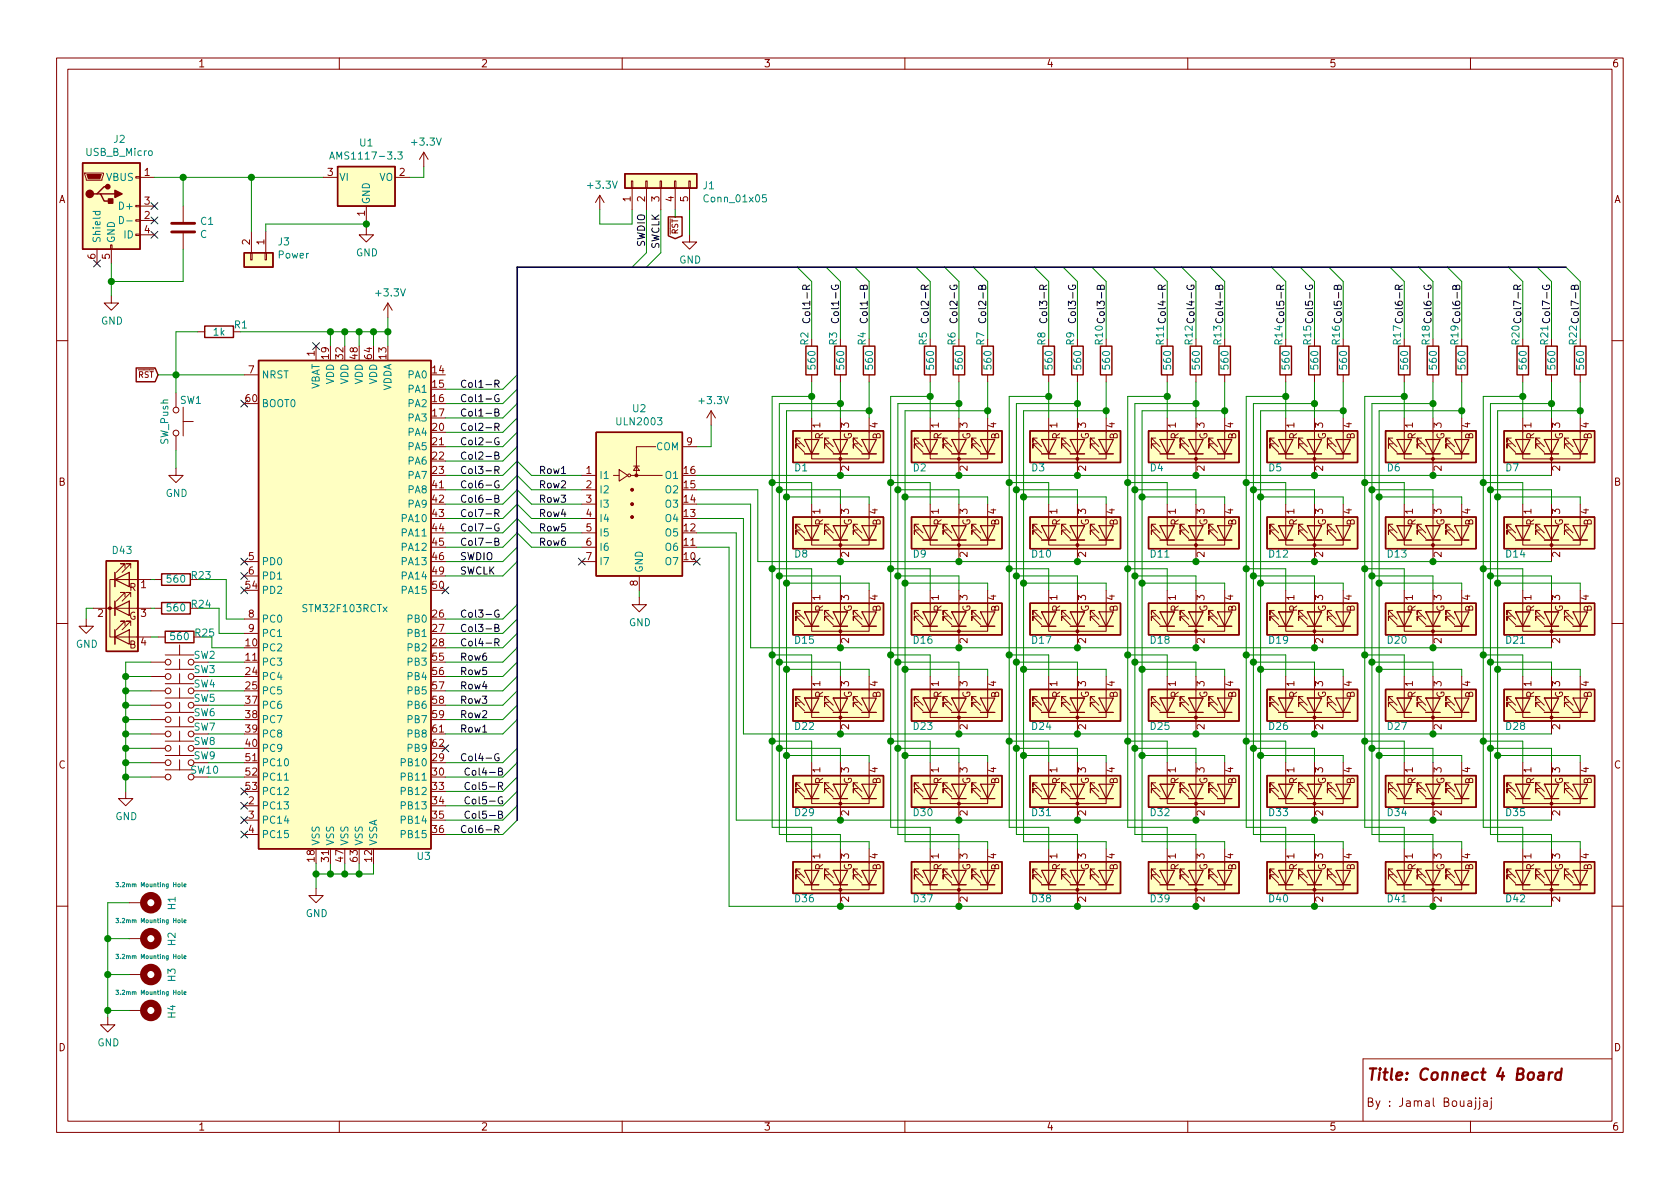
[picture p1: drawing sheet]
<svg xmlns="http://www.w3.org/2000/svg" width="297mm" height="210mm" viewBox="0 0 297 210" stroke-linecap="round" stroke-linejoin="round" font-family="sans-serif">
<defs><g id="words">
<text font-size="2.8" fill="#840000" x="241.5" y="191.1">Title: Connect 4 Board</text>
<text font-size="2.1" fill="#840000" x="241.5" y="195.7">By : Jamal Bouajjaj</text>
<g font-size="1.8" fill="#840000">
<text x="35" y="11.9">1</text>
<text x="85" y="11.9">2</text>
<text x="135" y="11.9">3</text>
<text x="185" y="11.9">4</text>
<text x="235" y="11.9">5</text>
<text x="285" y="11.9">6</text>
<text x="10.4" y="35.9">A</text>
<text x="25.6" y="31.1">1</text>
<text x="57.9" y="31.1">3</text>
<text x="70.6" y="31.1">2</text>
<text x="111.5" y="35.7" transform="rotate(-90 111.5 35.7)">1</text>
<text x="114" y="35.7" transform="rotate(-90 114 35.7)">2</text>
<text x="116.6" y="35.7" transform="rotate(-90 116.6 35.7)">3</text>
<text x="119.1" y="35.7" transform="rotate(-90 119.1 35.7)">4</text>
<text x="121.7" y="35.7" transform="rotate(-90 121.7 35.7)">5</text>
<text x="285.4" y="35.9">A</text>
<text x="25.6" y="38.7">2</text>
<text x="25.6" y="36.2">3</text>
<text x="25.6" y="41.3">4</text>
<text x="64.5" y="38.2" transform="rotate(-90 64.5 38.2)">1</text>
<text x="16.9" y="45.8" transform="rotate(-90 16.9 45.8)">6</text>
<text x="19.4" y="45.8" transform="rotate(-90 19.4 45.8)">5</text>
<text x="44.2" y="43.3" transform="rotate(-90 44.2 43.3)">2</text>
<text x="46.7" y="43.3" transform="rotate(-90 46.7 43.3)">1</text>
<text x="55.6" y="63" transform="rotate(-90 55.6 63)">1</text>
<text x="58.2" y="63.4" transform="rotate(-90 58.2 63.4)">19</text>
<text x="60.7" y="63.4" transform="rotate(-90 60.7 63.4)">32</text>
<text x="63.2" y="63.4" transform="rotate(-90 63.2 63.4)">48</text>
<text x="65.8" y="63.4" transform="rotate(-90 65.8 63.4)">64</text>
<text x="68.3" y="63.4" transform="rotate(-90 68.3 63.4)">13</text>
<text x="43.5" y="71.1">60</text>
<text x="44" y="66">7</text>
<text x="76.5" y="66">14</text>
<text x="76.5" y="68.6">15</text>
<text x="76.5" y="71.1">16</text>
<text x="76.5" y="73.7">17</text>
<text x="76.5" y="76.2">20</text>
<text x="145" y="75.7" transform="rotate(-90 145 75.7)">1</text>
<text x="145.5" y="77.7" transform="rotate(-90 145.5 77.7)">R</text>
<text x="150.1" y="75.7" transform="rotate(-90 150.1 75.7)">3</text>
<text x="150.6" y="77.8" transform="rotate(-90 150.6 77.8)">G</text>
<text x="155.2" y="75.7" transform="rotate(-90 155.2 75.7)">4</text>
<text x="155.7" y="77.7" transform="rotate(-90 155.7 77.7)">B</text>
<text x="166" y="75.7" transform="rotate(-90 166 75.7)">1</text>
<text x="166.5" y="77.7" transform="rotate(-90 166.5 77.7)">R</text>
<text x="171.1" y="75.7" transform="rotate(-90 171.1 75.7)">3</text>
<text x="171.6" y="77.8" transform="rotate(-90 171.6 77.8)">G</text>
<text x="176.1" y="75.7" transform="rotate(-90 176.1 75.7)">4</text>
<text x="176.7" y="77.7" transform="rotate(-90 176.7 77.7)">B</text>
<text x="186.9" y="75.7" transform="rotate(-90 186.9 75.7)">1</text>
<text x="187.5" y="77.7" transform="rotate(-90 187.5 77.7)">R</text>
<text x="192" y="75.7" transform="rotate(-90 192 75.7)">3</text>
<text x="192.5" y="77.8" transform="rotate(-90 192.5 77.8)">G</text>
<text x="197.1" y="75.7" transform="rotate(-90 197.1 75.7)">4</text>
<text x="197.6" y="77.7" transform="rotate(-90 197.6 77.7)">B</text>
<text x="207.9" y="75.7" transform="rotate(-90 207.9 75.7)">1</text>
<text x="208.4" y="77.7" transform="rotate(-90 208.4 77.7)">R</text>
<text x="213" y="75.7" transform="rotate(-90 213 75.7)">3</text>
<text x="213.5" y="77.8" transform="rotate(-90 213.5 77.8)">G</text>
<text x="218.1" y="75.7" transform="rotate(-90 218.1 75.7)">4</text>
<text x="218.6" y="77.7" transform="rotate(-90 218.6 77.7)">B</text>
<text x="228.9" y="75.7" transform="rotate(-90 228.9 75.7)">1</text>
<text x="229.4" y="77.7" transform="rotate(-90 229.4 77.7)">R</text>
<text x="233.9" y="75.7" transform="rotate(-90 233.9 75.7)">3</text>
<text x="234.4" y="77.8" transform="rotate(-90 234.4 77.8)">G</text>
<text x="239" y="75.7" transform="rotate(-90 239 75.7)">4</text>
<text x="239.5" y="77.7" transform="rotate(-90 239.5 77.7)">B</text>
<text x="249.8" y="75.7" transform="rotate(-90 249.8 75.7)">1</text>
<text x="250.3" y="77.7" transform="rotate(-90 250.3 77.7)">R</text>
<text x="254.9" y="75.7" transform="rotate(-90 254.9 75.7)">3</text>
<text x="255.4" y="77.8" transform="rotate(-90 255.4 77.8)">G</text>
<text x="260" y="75.7" transform="rotate(-90 260 75.7)">4</text>
<text x="260.5" y="77.7" transform="rotate(-90 260.5 77.7)">B</text>
<text x="270.8" y="75.7" transform="rotate(-90 270.8 75.7)">1</text>
<text x="271.3" y="77.7" transform="rotate(-90 271.3 77.7)">R</text>
<text x="275.8" y="75.7" transform="rotate(-90 275.8 75.7)">3</text>
<text x="276.4" y="77.8" transform="rotate(-90 276.4 77.8)">G</text>
<text x="280.9" y="75.7" transform="rotate(-90 280.9 75.7)">4</text>
<text x="281.4" y="77.7" transform="rotate(-90 281.4 77.7)">B</text>
<text x="76.5" y="78.7">21</text>
<text x="76.5" y="81.3">22</text>
<text x="76.5" y="83.8">23</text>
<text x="103.7" y="83.8">1</text>
<text x="121" y="83.8">16</text>
<text x="121.4" y="78.7">9</text>
<text x="150.1" y="83.3" transform="rotate(-90 150.1 83.3)">2</text>
<text x="171.1" y="83.3" transform="rotate(-90 171.1 83.3)">2</text>
<text x="192" y="83.3" transform="rotate(-90 192 83.3)">2</text>
<text x="213" y="83.3" transform="rotate(-90 213 83.3)">2</text>
<text x="233.9" y="83.3" transform="rotate(-90 233.9 83.3)">2</text>
<text x="254.9" y="83.3" transform="rotate(-90 254.9 83.3)">2</text>
<text x="275.8" y="83.3" transform="rotate(-90 275.8 83.3)">2</text>
<text x="10.4" y="85.9">B</text>
<text x="76.5" y="86.4">41</text>
<text x="76.5" y="88.9">42</text>
<text x="103.7" y="86.4">2</text>
<text x="103.7" y="88.9">3</text>
<text x="121" y="88.9">14</text>
<text x="121" y="86.4">15</text>
<text x="285.4" y="85.9">B</text>
<text x="76.5" y="91.4">43</text>
<text x="76.5" y="94">44</text>
<text x="103.7" y="91.4">4</text>
<text x="103.7" y="94">5</text>
<text x="121" y="94">12</text>
<text x="121" y="91.4">13</text>
<text x="145" y="90.9" transform="rotate(-90 145 90.9)">1</text>
<text x="145.5" y="93" transform="rotate(-90 145.5 93)">R</text>
<text x="150.1" y="90.9" transform="rotate(-90 150.1 90.9)">3</text>
<text x="150.6" y="93" transform="rotate(-90 150.6 93)">G</text>
<text x="155.2" y="90.9" transform="rotate(-90 155.2 90.9)">4</text>
<text x="155.7" y="93" transform="rotate(-90 155.7 93)">B</text>
<text x="166" y="90.9" transform="rotate(-90 166 90.9)">1</text>
<text x="166.5" y="93" transform="rotate(-90 166.5 93)">R</text>
<text x="171.1" y="90.9" transform="rotate(-90 171.1 90.9)">3</text>
<text x="171.6" y="93" transform="rotate(-90 171.6 93)">G</text>
<text x="176.1" y="90.9" transform="rotate(-90 176.1 90.9)">4</text>
<text x="176.7" y="93" transform="rotate(-90 176.7 93)">B</text>
<text x="186.9" y="90.9" transform="rotate(-90 186.9 90.9)">1</text>
<text x="187.5" y="93" transform="rotate(-90 187.5 93)">R</text>
<text x="192" y="90.9" transform="rotate(-90 192 90.9)">3</text>
<text x="192.5" y="93" transform="rotate(-90 192.5 93)">G</text>
<text x="197.1" y="90.9" transform="rotate(-90 197.1 90.9)">4</text>
<text x="197.6" y="93" transform="rotate(-90 197.6 93)">B</text>
<text x="207.9" y="90.9" transform="rotate(-90 207.9 90.9)">1</text>
<text x="208.4" y="93" transform="rotate(-90 208.4 93)">R</text>
<text x="213" y="90.9" transform="rotate(-90 213 90.9)">3</text>
<text x="213.5" y="93" transform="rotate(-90 213.5 93)">G</text>
<text x="218.1" y="90.9" transform="rotate(-90 218.1 90.9)">4</text>
<text x="218.6" y="93" transform="rotate(-90 218.6 93)">B</text>
<text x="228.9" y="90.9" transform="rotate(-90 228.9 90.9)">1</text>
<text x="229.4" y="93" transform="rotate(-90 229.4 93)">R</text>
<text x="233.9" y="90.9" transform="rotate(-90 233.9 90.9)">3</text>
<text x="234.4" y="93" transform="rotate(-90 234.4 93)">G</text>
<text x="239" y="90.9" transform="rotate(-90 239 90.9)">4</text>
<text x="239.5" y="93" transform="rotate(-90 239.5 93)">B</text>
<text x="249.8" y="90.9" transform="rotate(-90 249.8 90.9)">1</text>
<text x="250.3" y="93" transform="rotate(-90 250.3 93)">R</text>
<text x="254.9" y="90.9" transform="rotate(-90 254.9 90.9)">3</text>
<text x="255.4" y="93" transform="rotate(-90 255.4 93)">G</text>
<text x="260" y="90.9" transform="rotate(-90 260 90.9)">4</text>
<text x="260.5" y="93" transform="rotate(-90 260.5 93)">B</text>
<text x="270.8" y="90.9" transform="rotate(-90 270.8 90.9)">1</text>
<text x="271.3" y="93" transform="rotate(-90 271.3 93)">R</text>
<text x="275.8" y="90.9" transform="rotate(-90 275.8 90.9)">3</text>
<text x="276.4" y="93" transform="rotate(-90 276.4 93)">G</text>
<text x="280.9" y="90.9" transform="rotate(-90 280.9 90.9)">4</text>
<text x="281.4" y="93" transform="rotate(-90 281.4 93)">B</text>
<text x="44" y="99.1">5</text>
<text x="44" y="101.6">6</text>
<text x="76.5" y="96.5">45</text>
<text x="76.5" y="99.1">46</text>
<text x="76.5" y="101.6">49</text>
<text x="103.7" y="96.5">6</text>
<text x="103.7" y="99.1">7</text>
<text x="121" y="99.1">10</text>
<text x="121" y="96.5">11</text>
<text x="150.1" y="98.5" transform="rotate(-90 150.1 98.5)">2</text>
<text x="171.1" y="98.5" transform="rotate(-90 171.1 98.5)">2</text>
<text x="192" y="98.5" transform="rotate(-90 192 98.5)">2</text>
<text x="213" y="98.5" transform="rotate(-90 213 98.5)">2</text>
<text x="233.9" y="98.5" transform="rotate(-90 233.9 98.5)">2</text>
<text x="254.9" y="98.5" transform="rotate(-90 254.9 98.5)">2</text>
<text x="275.8" y="98.5" transform="rotate(-90 275.8 98.5)">2</text>
<text x="22.9" y="104.5">R</text>
<text x="24.9" y="104">1</text>
<text x="43.5" y="104.1">54</text>
<text x="76.5" y="104.1">50</text>
<text x="112.8" y="103.6" transform="rotate(-90 112.8 103.6)">8</text>
<text x="145" y="106.1" transform="rotate(-90 145 106.1)">1</text>
<text x="150.1" y="106.1" transform="rotate(-90 150.1 106.1)">3</text>
<text x="155.2" y="106.1" transform="rotate(-90 155.2 106.1)">4</text>
<text x="166" y="106.1" transform="rotate(-90 166 106.1)">1</text>
<text x="171.1" y="106.1" transform="rotate(-90 171.1 106.1)">3</text>
<text x="176.1" y="106.1" transform="rotate(-90 176.1 106.1)">4</text>
<text x="186.9" y="106.1" transform="rotate(-90 186.9 106.1)">1</text>
<text x="192" y="106.1" transform="rotate(-90 192 106.1)">3</text>
<text x="197.1" y="106.1" transform="rotate(-90 197.1 106.1)">4</text>
<text x="207.9" y="106.1" transform="rotate(-90 207.9 106.1)">1</text>
<text x="213" y="106.1" transform="rotate(-90 213 106.1)">3</text>
<text x="218.1" y="106.1" transform="rotate(-90 218.1 106.1)">4</text>
<text x="228.9" y="106.1" transform="rotate(-90 228.9 106.1)">1</text>
<text x="233.9" y="106.1" transform="rotate(-90 233.9 106.1)">3</text>
<text x="239" y="106.1" transform="rotate(-90 239 106.1)">4</text>
<text x="249.8" y="106.1" transform="rotate(-90 249.8 106.1)">1</text>
<text x="254.9" y="106.1" transform="rotate(-90 254.9 106.1)">3</text>
<text x="260" y="106.1" transform="rotate(-90 260 106.1)">4</text>
<text x="270.8" y="106.1" transform="rotate(-90 270.8 106.1)">1</text>
<text x="275.8" y="106.1" transform="rotate(-90 275.8 106.1)">3</text>
<text x="280.9" y="106.1" transform="rotate(-90 280.9 106.1)">4</text>
<text x="17.3" y="109.1">2</text>
<text x="22.8" y="109.6">G</text>
<text x="24.9" y="109.1">3</text>
<text x="44" y="109.2">8</text>
<text x="44" y="111.8">9</text>
<text x="76.5" y="109.2">26</text>
<text x="76.5" y="111.8">27</text>
<text x="145.5" y="108.2" transform="rotate(-90 145.5 108.2)">R</text>
<text x="150.1" y="113.8" transform="rotate(-90 150.1 113.8)">2</text>
<text x="150.6" y="108.2" transform="rotate(-90 150.6 108.2)">G</text>
<text x="155.7" y="108.2" transform="rotate(-90 155.7 108.2)">B</text>
<text x="166.5" y="108.2" transform="rotate(-90 166.5 108.2)">R</text>
<text x="171.1" y="113.8" transform="rotate(-90 171.1 113.8)">2</text>
<text x="171.6" y="108.2" transform="rotate(-90 171.6 108.2)">G</text>
<text x="176.7" y="108.2" transform="rotate(-90 176.7 108.2)">B</text>
<text x="187.5" y="108.2" transform="rotate(-90 187.5 108.2)">R</text>
<text x="192" y="113.8" transform="rotate(-90 192 113.8)">2</text>
<text x="192.5" y="108.2" transform="rotate(-90 192.5 108.2)">G</text>
<text x="197.6" y="108.2" transform="rotate(-90 197.6 108.2)">B</text>
<text x="208.4" y="108.2" transform="rotate(-90 208.4 108.2)">R</text>
<text x="213" y="113.8" transform="rotate(-90 213 113.8)">2</text>
<text x="213.5" y="108.2" transform="rotate(-90 213.5 108.2)">G</text>
<text x="218.6" y="108.2" transform="rotate(-90 218.6 108.2)">B</text>
<text x="229.4" y="108.2" transform="rotate(-90 229.4 108.2)">R</text>
<text x="233.9" y="113.8" transform="rotate(-90 233.9 113.8)">2</text>
<text x="234.4" y="108.2" transform="rotate(-90 234.4 108.2)">G</text>
<text x="239.5" y="108.2" transform="rotate(-90 239.5 108.2)">B</text>
<text x="250.3" y="108.2" transform="rotate(-90 250.3 108.2)">R</text>
<text x="254.9" y="113.8" transform="rotate(-90 254.9 113.8)">2</text>
<text x="255.4" y="108.2" transform="rotate(-90 255.4 108.2)">G</text>
<text x="260.5" y="108.2" transform="rotate(-90 260.5 108.2)">B</text>
<text x="271.3" y="108.2" transform="rotate(-90 271.3 108.2)">R</text>
<text x="275.8" y="113.8" transform="rotate(-90 275.8 113.8)">2</text>
<text x="276.4" y="108.2" transform="rotate(-90 276.4 108.2)">G</text>
<text x="281.4" y="108.2" transform="rotate(-90 281.4 108.2)">B</text>
<text x="22.9" y="114.7">B</text>
<text x="24.9" y="114.2">4</text>
<text x="43.5" y="114.3">10</text>
<text x="43.5" y="116.8">11</text>
<text x="43.5" y="119.4">24</text>
<text x="76.5" y="114.3">28</text>
<text x="76.5" y="116.8">55</text>
<text x="76.5" y="119.4">56</text>
<text x="43.5" y="121.9">25</text>
<text x="43.5" y="124.5">37</text>
<text x="76.5" y="121.9">57</text>
<text x="76.5" y="124.5">58</text>
<text x="145" y="121.4" transform="rotate(-90 145 121.4)">1</text>
<text x="145.5" y="123.4" transform="rotate(-90 145.5 123.4)">R</text>
<text x="150.1" y="121.4" transform="rotate(-90 150.1 121.4)">3</text>
<text x="150.6" y="123.5" transform="rotate(-90 150.6 123.5)">G</text>
<text x="155.2" y="121.4" transform="rotate(-90 155.2 121.4)">4</text>
<text x="155.7" y="123.4" transform="rotate(-90 155.7 123.4)">B</text>
<text x="166" y="121.4" transform="rotate(-90 166 121.4)">1</text>
<text x="166.5" y="123.4" transform="rotate(-90 166.5 123.4)">R</text>
<text x="171.1" y="121.4" transform="rotate(-90 171.1 121.4)">3</text>
<text x="171.6" y="123.5" transform="rotate(-90 171.6 123.5)">G</text>
<text x="176.1" y="121.4" transform="rotate(-90 176.1 121.4)">4</text>
<text x="176.7" y="123.4" transform="rotate(-90 176.7 123.4)">B</text>
<text x="186.9" y="121.4" transform="rotate(-90 186.9 121.4)">1</text>
<text x="187.5" y="123.4" transform="rotate(-90 187.5 123.4)">R</text>
<text x="192" y="121.4" transform="rotate(-90 192 121.4)">3</text>
<text x="192.5" y="123.5" transform="rotate(-90 192.5 123.5)">G</text>
<text x="197.1" y="121.4" transform="rotate(-90 197.1 121.4)">4</text>
<text x="197.6" y="123.4" transform="rotate(-90 197.6 123.4)">B</text>
<text x="207.9" y="121.4" transform="rotate(-90 207.9 121.4)">1</text>
<text x="208.4" y="123.4" transform="rotate(-90 208.4 123.4)">R</text>
<text x="213" y="121.4" transform="rotate(-90 213 121.4)">3</text>
<text x="213.5" y="123.5" transform="rotate(-90 213.5 123.5)">G</text>
<text x="218.1" y="121.4" transform="rotate(-90 218.1 121.4)">4</text>
<text x="218.6" y="123.4" transform="rotate(-90 218.6 123.4)">B</text>
<text x="228.9" y="121.4" transform="rotate(-90 228.9 121.4)">1</text>
<text x="229.4" y="123.4" transform="rotate(-90 229.4 123.4)">R</text>
<text x="233.9" y="121.4" transform="rotate(-90 233.9 121.4)">3</text>
<text x="234.4" y="123.5" transform="rotate(-90 234.4 123.5)">G</text>
<text x="239" y="121.4" transform="rotate(-90 239 121.4)">4</text>
<text x="239.5" y="123.4" transform="rotate(-90 239.5 123.4)">B</text>
<text x="249.8" y="121.4" transform="rotate(-90 249.8 121.4)">1</text>
<text x="250.3" y="123.4" transform="rotate(-90 250.3 123.4)">R</text>
<text x="254.9" y="121.4" transform="rotate(-90 254.9 121.4)">3</text>
<text x="255.4" y="123.5" transform="rotate(-90 255.4 123.5)">G</text>
<text x="260" y="121.4" transform="rotate(-90 260 121.4)">4</text>
<text x="260.5" y="123.4" transform="rotate(-90 260.5 123.4)">B</text>
<text x="270.8" y="121.4" transform="rotate(-90 270.8 121.4)">1</text>
<text x="271.3" y="123.4" transform="rotate(-90 271.3 123.4)">R</text>
<text x="275.8" y="121.4" transform="rotate(-90 275.8 121.4)">3</text>
<text x="276.4" y="123.5" transform="rotate(-90 276.4 123.5)">G</text>
<text x="280.9" y="121.4" transform="rotate(-90 280.9 121.4)">4</text>
<text x="281.4" y="123.4" transform="rotate(-90 281.4 123.4)">B</text>
<text x="43.5" y="127">38</text>
<text x="43.5" y="129.5">39</text>
<text x="76.5" y="127">59</text>
<text x="76.5" y="129.5">61</text>
<text x="150.1" y="129" transform="rotate(-90 150.1 129)">2</text>
<text x="171.1" y="129" transform="rotate(-90 171.1 129)">2</text>
<text x="192" y="129" transform="rotate(-90 192 129)">2</text>
<text x="213" y="129" transform="rotate(-90 213 129)">2</text>
<text x="233.9" y="129" transform="rotate(-90 233.9 129)">2</text>
<text x="254.9" y="129" transform="rotate(-90 254.9 129)">2</text>
<text x="275.8" y="129" transform="rotate(-90 275.8 129)">2</text>
<text x="10.4" y="135.9">C</text>
<text x="43.5" y="134.6">51</text>
<text x="43.5" y="137.2">52</text>
<text x="43.5" y="132.1">40</text>
<text x="76.5" y="134.6">29</text>
<text x="76.5" y="137.2">30</text>
<text x="76.5" y="132.1">62</text>
<text x="145" y="136.6" transform="rotate(-90 145 136.6)">1</text>
<text x="150.1" y="136.6" transform="rotate(-90 150.1 136.6)">3</text>
<text x="155.2" y="136.6" transform="rotate(-90 155.2 136.6)">4</text>
<text x="166" y="136.6" transform="rotate(-90 166 136.6)">1</text>
<text x="171.1" y="136.6" transform="rotate(-90 171.1 136.6)">3</text>
<text x="176.1" y="136.6" transform="rotate(-90 176.1 136.6)">4</text>
<text x="186.9" y="136.6" transform="rotate(-90 186.9 136.6)">1</text>
<text x="192" y="136.6" transform="rotate(-90 192 136.6)">3</text>
<text x="197.1" y="136.6" transform="rotate(-90 197.1 136.6)">4</text>
<text x="207.9" y="136.6" transform="rotate(-90 207.9 136.6)">1</text>
<text x="213" y="136.6" transform="rotate(-90 213 136.6)">3</text>
<text x="218.1" y="136.6" transform="rotate(-90 218.1 136.6)">4</text>
<text x="228.9" y="136.6" transform="rotate(-90 228.9 136.6)">1</text>
<text x="233.9" y="136.6" transform="rotate(-90 233.9 136.6)">3</text>
<text x="239" y="136.6" transform="rotate(-90 239 136.6)">4</text>
<text x="249.8" y="136.6" transform="rotate(-90 249.8 136.6)">1</text>
<text x="254.9" y="136.6" transform="rotate(-90 254.9 136.6)">3</text>
<text x="260" y="136.6" transform="rotate(-90 260 136.6)">4</text>
<text x="270.8" y="136.6" transform="rotate(-90 270.8 136.6)">1</text>
<text x="275.8" y="136.6" transform="rotate(-90 275.8 136.6)">3</text>
<text x="280.9" y="136.6" transform="rotate(-90 280.9 136.6)">4</text>
<text x="285.4" y="135.9">C</text>
<text x="43.5" y="139.7">53</text>
<text x="44" y="142.2">2</text>
<text x="76.5" y="139.7">33</text>
<text x="76.5" y="142.2">34</text>
<text x="145.5" y="138.7" transform="rotate(-90 145.5 138.7)">R</text>
<text x="150.6" y="138.7" transform="rotate(-90 150.6 138.7)">G</text>
<text x="155.7" y="138.7" transform="rotate(-90 155.7 138.7)">B</text>
<text x="166.5" y="138.7" transform="rotate(-90 166.5 138.7)">R</text>
<text x="171.6" y="138.7" transform="rotate(-90 171.6 138.7)">G</text>
<text x="176.7" y="138.7" transform="rotate(-90 176.7 138.7)">B</text>
<text x="187.5" y="138.7" transform="rotate(-90 187.5 138.7)">R</text>
<text x="192.5" y="138.7" transform="rotate(-90 192.5 138.7)">G</text>
<text x="197.6" y="138.7" transform="rotate(-90 197.6 138.7)">B</text>
<text x="208.4" y="138.7" transform="rotate(-90 208.4 138.7)">R</text>
<text x="213.5" y="138.7" transform="rotate(-90 213.5 138.7)">G</text>
<text x="218.6" y="138.7" transform="rotate(-90 218.6 138.7)">B</text>
<text x="229.4" y="138.7" transform="rotate(-90 229.4 138.7)">R</text>
<text x="234.4" y="138.7" transform="rotate(-90 234.4 138.7)">G</text>
<text x="239.5" y="138.7" transform="rotate(-90 239.5 138.7)">B</text>
<text x="250.3" y="138.7" transform="rotate(-90 250.3 138.7)">R</text>
<text x="255.4" y="138.7" transform="rotate(-90 255.4 138.7)">G</text>
<text x="260.5" y="138.7" transform="rotate(-90 260.5 138.7)">B</text>
<text x="271.3" y="138.7" transform="rotate(-90 271.3 138.7)">R</text>
<text x="276.4" y="138.7" transform="rotate(-90 276.4 138.7)">G</text>
<text x="281.4" y="138.7" transform="rotate(-90 281.4 138.7)">B</text>
<text x="44" y="144.8">3</text>
<text x="44" y="147.3">4</text>
<text x="76.5" y="144.8">35</text>
<text x="76.5" y="147.3">36</text>
<text x="150.1" y="144.2" transform="rotate(-90 150.1 144.2)">2</text>
<text x="171.1" y="144.2" transform="rotate(-90 171.1 144.2)">2</text>
<text x="192" y="144.2" transform="rotate(-90 192 144.2)">2</text>
<text x="213" y="144.2" transform="rotate(-90 213 144.2)">2</text>
<text x="233.9" y="144.2" transform="rotate(-90 233.9 144.2)">2</text>
<text x="254.9" y="144.2" transform="rotate(-90 254.9 144.2)">2</text>
<text x="275.8" y="144.2" transform="rotate(-90 275.8 144.2)">2</text>
<text x="55.6" y="152.3" transform="rotate(-90 55.6 152.3)">18</text>
<text x="58.2" y="152.3" transform="rotate(-90 58.2 152.3)">31</text>
<text x="60.7" y="152.3" transform="rotate(-90 60.7 152.3)">47</text>
<text x="63.2" y="152.3" transform="rotate(-90 63.2 152.3)">63</text>
<text x="65.8" y="152.3" transform="rotate(-90 65.8 152.3)">12</text>
<text x="145" y="151.9" transform="rotate(-90 145 151.9)">1</text>
<text x="145.5" y="153.9" transform="rotate(-90 145.5 153.9)">R</text>
<text x="150.1" y="151.9" transform="rotate(-90 150.1 151.9)">3</text>
<text x="150.6" y="154" transform="rotate(-90 150.6 154)">G</text>
<text x="155.2" y="151.9" transform="rotate(-90 155.2 151.9)">4</text>
<text x="155.7" y="153.9" transform="rotate(-90 155.7 153.9)">B</text>
<text x="166" y="151.9" transform="rotate(-90 166 151.9)">1</text>
<text x="166.5" y="153.9" transform="rotate(-90 166.5 153.9)">R</text>
<text x="171.1" y="151.9" transform="rotate(-90 171.1 151.9)">3</text>
<text x="171.6" y="154" transform="rotate(-90 171.6 154)">G</text>
<text x="176.1" y="151.9" transform="rotate(-90 176.1 151.9)">4</text>
<text x="176.7" y="153.9" transform="rotate(-90 176.7 153.9)">B</text>
<text x="186.9" y="151.9" transform="rotate(-90 186.9 151.9)">1</text>
<text x="187.5" y="153.9" transform="rotate(-90 187.5 153.9)">R</text>
<text x="192" y="151.9" transform="rotate(-90 192 151.9)">3</text>
<text x="192.5" y="154" transform="rotate(-90 192.5 154)">G</text>
<text x="197.1" y="151.9" transform="rotate(-90 197.1 151.9)">4</text>
<text x="197.6" y="153.9" transform="rotate(-90 197.6 153.9)">B</text>
<text x="207.9" y="151.9" transform="rotate(-90 207.9 151.9)">1</text>
<text x="208.4" y="153.9" transform="rotate(-90 208.4 153.9)">R</text>
<text x="213" y="151.9" transform="rotate(-90 213 151.9)">3</text>
<text x="213.5" y="154" transform="rotate(-90 213.5 154)">G</text>
<text x="218.1" y="151.9" transform="rotate(-90 218.1 151.9)">4</text>
<text x="218.6" y="153.9" transform="rotate(-90 218.6 153.9)">B</text>
<text x="228.9" y="151.9" transform="rotate(-90 228.9 151.9)">1</text>
<text x="229.4" y="153.9" transform="rotate(-90 229.4 153.9)">R</text>
<text x="233.9" y="151.9" transform="rotate(-90 233.9 151.9)">3</text>
<text x="234.4" y="154" transform="rotate(-90 234.4 154)">G</text>
<text x="239" y="151.9" transform="rotate(-90 239 151.9)">4</text>
<text x="239.5" y="153.9" transform="rotate(-90 239.5 153.9)">B</text>
<text x="249.8" y="151.9" transform="rotate(-90 249.8 151.9)">1</text>
<text x="250.3" y="153.9" transform="rotate(-90 250.3 153.9)">R</text>
<text x="254.9" y="151.9" transform="rotate(-90 254.9 151.9)">3</text>
<text x="255.4" y="154" transform="rotate(-90 255.4 154)">G</text>
<text x="260" y="151.9" transform="rotate(-90 260 151.9)">4</text>
<text x="260.5" y="153.9" transform="rotate(-90 260.5 153.9)">B</text>
<text x="270.8" y="151.9" transform="rotate(-90 270.8 151.9)">1</text>
<text x="271.3" y="153.9" transform="rotate(-90 271.3 153.9)">R</text>
<text x="275.8" y="151.9" transform="rotate(-90 275.8 151.9)">3</text>
<text x="276.4" y="154" transform="rotate(-90 276.4 154)">G</text>
<text x="280.9" y="151.9" transform="rotate(-90 280.9 151.9)">4</text>
<text x="281.4" y="153.9" transform="rotate(-90 281.4 153.9)">B</text>
<text x="150.1" y="159.5" transform="rotate(-90 150.1 159.5)">2</text>
<text x="171.1" y="159.5" transform="rotate(-90 171.1 159.5)">2</text>
<text x="192" y="159.5" transform="rotate(-90 192 159.5)">2</text>
<text x="213" y="159.5" transform="rotate(-90 213 159.5)">2</text>
<text x="233.9" y="159.5" transform="rotate(-90 233.9 159.5)">2</text>
<text x="254.9" y="159.5" transform="rotate(-90 254.9 159.5)">2</text>
<text x="275.8" y="159.5" transform="rotate(-90 275.8 159.5)">2</text>
<text x="10.4" y="185.9">D</text>
<text x="285.4" y="185.9">D</text>
<text x="35" y="199.9">1</text>
<text x="85" y="199.9">2</text>
<text x="135" y="199.9">3</text>
<text x="185" y="199.9">4</text>
<text x="235" y="199.9">5</text>
<text x="285" y="199.9">6</text>
</g>
<g font-size="1.8" fill="#008484">
<text x="15.3" y="27.6">USB_B_Micro</text>
<text x="20.2" y="25.3">J2</text>
<text x="59.3" y="28.2">AMS1117-3.3</text>
<text x="63.7" y="25.9">U1</text>
<text x="73" y="25.7">+3.3V</text>
<text x="18.8" y="32">VBUS</text>
<text x="59.9" y="32">VI</text>
<text x="67" y="32">VO</text>
<text x="104.1" y="33.4">+3.3V</text>
<text x="124.4" y="33.5">J1</text>
<text x="124.8" y="35.8">Conn_01x05</text>
<text x="21.4" y="37.1">D+</text>
<text x="35.5" y="39.8">C1</text>
<text x="65.4" y="36.2" transform="rotate(-90 65.4 36.2)">GND</text>
<text x="17.8" y="43" transform="rotate(-90 17.8 43)">Shield</text>
<text x="20.3" y="43" transform="rotate(-90 20.3 43)">GND</text>
<text x="22" y="42.2">ID</text>
<text x="35.4" y="42.1">C</text>
<text x="49.2" y="43.4">J3</text>
<text x="49.3" y="45.7">Power</text>
<text x="62.9" y="45.3">GND</text>
<text x="120.1" y="46.6">GND</text>
<text x="66.6" y="52.4">+3.3V</text>
<text x="17.9" y="57.4">GND</text>
<text x="37.8" y="59.4">1k</text>
<text x="41.5" y="58.1">R1</text>
<text x="142.9" y="61" transform="rotate(-90 142.9 61)">R2</text>
<text x="144.2" y="65.2" transform="rotate(-90 144.2 65.2)">560</text>
<text x="148" y="61" transform="rotate(-90 148 61)">R3</text>
<text x="149.3" y="65.2" transform="rotate(-90 149.3 65.2)">560</text>
<text x="153.1" y="61" transform="rotate(-90 153.1 61)">R4</text>
<text x="154.4" y="65.2" transform="rotate(-90 154.4 65.2)">560</text>
<text x="163.9" y="61" transform="rotate(-90 163.9 61)">R5</text>
<text x="165.2" y="65.2" transform="rotate(-90 165.2 65.2)">560</text>
<text x="169" y="61" transform="rotate(-90 169 61)">R6</text>
<text x="170.2" y="65.2" transform="rotate(-90 170.2 65.2)">560</text>
<text x="174" y="61" transform="rotate(-90 174 61)">R7</text>
<text x="175.3" y="65.2" transform="rotate(-90 175.3 65.2)">560</text>
<text x="184.8" y="61" transform="rotate(-90 184.8 61)">R8</text>
<text x="186.1" y="65.2" transform="rotate(-90 186.1 65.2)">560</text>
<text x="189.9" y="61" transform="rotate(-90 189.9 61)">R9</text>
<text x="191.2" y="65.2" transform="rotate(-90 191.2 65.2)">560</text>
<text x="195" y="60.9" transform="rotate(-90 195 60.9)">R10Col3-B</text>
<text x="196.3" y="65.2" transform="rotate(-90 196.3 65.2)">560</text>
<text x="205.8" y="60.9" transform="rotate(-90 205.8 60.9)">R11Col4-R</text>
<text x="207.1" y="65.2" transform="rotate(-90 207.1 65.2)">560</text>
<text x="210.9" y="60.9" transform="rotate(-90 210.9 60.9)">R12Col4-G</text>
<text x="212.1" y="65.2" transform="rotate(-90 212.1 65.2)">560</text>
<text x="216" y="60.9" transform="rotate(-90 216 60.9)">R13Col4-B</text>
<text x="217.2" y="65.2" transform="rotate(-90 217.2 65.2)">560</text>
<text x="226.7" y="60.9" transform="rotate(-90 226.7 60.9)">R14Col5-R</text>
<text x="228" y="65.2" transform="rotate(-90 228 65.2)">560</text>
<text x="231.8" y="60.9" transform="rotate(-90 231.8 60.9)">R15Col5-G</text>
<text x="233.1" y="65.2" transform="rotate(-90 233.1 65.2)">560</text>
<text x="236.9" y="60.9" transform="rotate(-90 236.9 60.9)">R16Col5-B</text>
<text x="238.2" y="65.2" transform="rotate(-90 238.2 65.2)">560</text>
<text x="247.7" y="60.9" transform="rotate(-90 247.7 60.9)">R17Col6-R</text>
<text x="249" y="65.2" transform="rotate(-90 249 65.2)">560</text>
<text x="252.8" y="60.9" transform="rotate(-90 252.8 60.9)">R18Col6-G</text>
<text x="254.1" y="65.2" transform="rotate(-90 254.1 65.2)">560</text>
<text x="257.9" y="60.9" transform="rotate(-90 257.9 60.9)">R19Col6-B</text>
<text x="259.1" y="65.2" transform="rotate(-90 259.1 65.2)">560</text>
<text x="268.7" y="60.9" transform="rotate(-90 268.7 60.9)">R20Col7-R</text>
<text x="269.9" y="65.2" transform="rotate(-90 269.9 65.2)">560</text>
<text x="273.7" y="60.9" transform="rotate(-90 273.7 60.9)">R21Col7-G</text>
<text x="275" y="65.2" transform="rotate(-90 275 65.2)">560</text>
<text x="278.8" y="60.9" transform="rotate(-90 278.8 60.9)">R22Col7-B</text>
<text x="280.1" y="65.2" transform="rotate(-90 280.1 65.2)">560</text>
<text x="31.9" y="71.4">SW1</text>
<text x="46.2" y="66.9">NRST</text>
<text x="56.5" y="69.1" transform="rotate(-90 56.5 69.1)">VBAT</text>
<text x="59.1" y="68" transform="rotate(-90 59.1 68)">VDD</text>
<text x="61.6" y="68" transform="rotate(-90 61.6 68)">VDD</text>
<text x="64.1" y="68" transform="rotate(-90 64.1 68)">VDD</text>
<text x="66.7" y="68" transform="rotate(-90 66.7 68)">VDD</text>
<text x="69.2" y="69.3" transform="rotate(-90 69.2 69.3)">VDDA</text>
<text x="72.3" y="66.9">PA0</text>
<text x="72.3" y="69.5">PA1</text>
<text x="123.8" y="71.5">+3.3V</text>
<text x="46.2" y="72">BOOT0</text>
<text x="72.3" y="72">PA2</text>
<text x="72.3" y="74.5">PA3</text>
<text x="72.3" y="77.1">PA4</text>
<text x="109.2" y="75.2">ULN2003</text>
<text x="111.9" y="72.9">U2</text>
<text x="29.8" y="78.6" transform="rotate(-90 29.8 78.6)">SW_Push</text>
<text x="72.3" y="79.6">PA5</text>
<text x="72.3" y="82.2">PA6</text>
<text x="116" y="79.6">COM</text>
<text x="140.5" y="83.4">D1</text>
<text x="161.5" y="83.4">D2</text>
<text x="182.4" y="83.4">D3</text>
<text x="203.4" y="83.4">D4</text>
<text x="224.4" y="83.4">D5</text>
<text x="245.3" y="83.4">D6</text>
<text x="266.3" y="83.4">D7</text>
<text x="29.3" y="87.9">GND</text>
<text x="72.3" y="84.7">PA7</text>
<text x="72.3" y="87.2">PA8</text>
<text x="72.3" y="89.8">PA9</text>
<text x="105.9" y="84.7">I1</text>
<text x="105.9" y="87.2">I2</text>
<text x="105.9" y="89.8">I3</text>
<text x="117.8" y="89.8">O3</text>
<text x="117.8" y="87.2">O2</text>
<text x="117.8" y="84.7">O1</text>
<text x="71.3" y="92.3">PA10</text>
<text x="71.3" y="94.9">PA11</text>
<text x="105.9" y="92.3">I4</text>
<text x="105.9" y="94.9">I5</text>
<text x="117.8" y="94.9">O5</text>
<text x="117.8" y="92.3">O4</text>
<text x="20" y="98">D43</text>
<text x="46.2" y="99.9">PD0</text>
<text x="71.3" y="97.4">PA12</text>
<text x="71.3" y="99.9">PA13</text>
<text x="105.9" y="97.4">I6</text>
<text x="105.9" y="99.9">I7</text>
<text x="113.7" y="101.3" transform="rotate(-90 113.7 101.3)">GND</text>
<text x="117.8" y="99.9">O7</text>
<text x="117.8" y="97.4">O6</text>
<text x="140.5" y="98.6">D8</text>
<text x="161.5" y="98.6">D9</text>
<text x="182.5" y="98.6">D10</text>
<text x="203.5" y="98.6">D11</text>
<text x="224.4" y="98.6">D12</text>
<text x="245.4" y="98.6">D13</text>
<text x="266.3" y="98.6">D14</text>
<text x="29.6" y="103">560</text>
<text x="33.9" y="107.5">R24</text>
<text x="33.9" y="102.4">R23</text>
<text x="46.2" y="102.5">PD1</text>
<text x="46.2" y="105">PD2</text>
<text x="71.3" y="102.5">PA14</text>
<text x="71.3" y="105">PA15</text>
<text x="29.6" y="108.1">560</text>
<text x="30.3" y="113.2">560</text>
<text x="34.6" y="112.6">R25</text>
<text x="46.2" y="110.1">PC0</text>
<text x="46.2" y="112.6">PC1</text>
<text x="53.8" y="108.2">STM32F103RCTx</text>
<text x="72.3" y="110.1">PB0</text>
<text x="72.3" y="112.6">PB1</text>
<text x="111.2" y="110.7">GND</text>
<text x="140.6" y="113.8">D15</text>
<text x="161.6" y="113.8">D16</text>
<text x="182.5" y="113.8">D17</text>
<text x="203.5" y="113.8">D18</text>
<text x="224.4" y="113.8">D19</text>
<text x="245.4" y="113.8">D20</text>
<text x="266.3" y="113.8">D21</text>
<text x="13.4" y="114.5">GND</text>
<text x="34.3" y="119">SW3</text>
<text x="34.3" y="116.5">SW2</text>
<text x="46.2" y="115.2">PC2</text>
<text x="46.2" y="117.7">PC3</text>
<text x="72.3" y="115.2">PB2</text>
<text x="72.3" y="117.7">PB3</text>
<text x="34.3" y="124.1">SW5</text>
<text x="34.3" y="121.6">SW4</text>
<text x="46.2" y="120.3">PC4</text>
<text x="46.2" y="122.8">PC5</text>
<text x="46.2" y="125.3">PC6</text>
<text x="72.3" y="120.3">PB4</text>
<text x="72.3" y="122.8">PB5</text>
<text x="72.3" y="125.3">PB6</text>
<text x="34.3" y="126.7">SW6</text>
<text x="34.3" y="129.2">SW7</text>
<text x="34.3" y="131.7">SW8</text>
<text x="46.2" y="127.9">PC7</text>
<text x="46.2" y="130.4">PC8</text>
<text x="72.3" y="127.9">PB7</text>
<text x="72.3" y="130.4">PB8</text>
<text x="140.6" y="129.1">D22</text>
<text x="161.6" y="129.1">D23</text>
<text x="182.5" y="129.1">D24</text>
<text x="203.5" y="129.1">D25</text>
<text x="224.4" y="129.1">D26</text>
<text x="245.4" y="129.1">D27</text>
<text x="266.3" y="129.1">D28</text>
<text x="33.8" y="136.8">SW10</text>
<text x="34.3" y="134.3">SW9</text>
<text x="46.2" y="135.5">PC10</text>
<text x="46.2" y="133">PC9</text>
<text x="71.3" y="135.5">PB10</text>
<text x="72.3" y="133">PB9</text>
<text x="46.2" y="138">PC11</text>
<text x="46.2" y="140.6">PC12</text>
<text x="46.2" y="143.1">PC13</text>
<text x="71.3" y="138">PB11</text>
<text x="71.3" y="140.6">PB12</text>
<text x="71.3" y="143.1">PB13</text>
<text x="20.4" y="145">GND</text>
<text x="46.2" y="145.7">PC14</text>
<text x="46.2" y="148.2">PC15</text>
<text x="56.5" y="149.6" transform="rotate(-90 56.5 149.6)">VSS</text>
<text x="59.1" y="149.6" transform="rotate(-90 59.1 149.6)">VSS</text>
<text x="61.6" y="149.6" transform="rotate(-90 61.6 149.6)">VSS</text>
<text x="64.1" y="149.6" transform="rotate(-90 64.1 149.6)">VSS</text>
<text x="66.7" y="149.6" transform="rotate(-90 66.7 149.6)">VSSA</text>
<text x="71.3" y="145.7">PB14</text>
<text x="71.3" y="148.2">PB15</text>
<text x="140.6" y="144.3">D29</text>
<text x="161.6" y="144.3">D30</text>
<text x="182.5" y="144.3">D31</text>
<text x="203.5" y="144.3">D32</text>
<text x="224.4" y="144.3">D33</text>
<text x="245.4" y="144.3">D34</text>
<text x="266.3" y="144.3">D35</text>
<text x="73.8" y="152.1">U3</text>
<text x="31" y="160.8" transform="rotate(-90 31 160.8)">H1</text>
<text x="140.6" y="159.6">D36</text>
<text x="161.6" y="159.6">D37</text>
<text x="182.5" y="159.6">D38</text>
<text x="203.5" y="159.6">D39</text>
<text x="224.4" y="159.6">D40</text>
<text x="245.4" y="159.6">D41</text>
<text x="266.3" y="159.6">D42</text>
<text x="31" y="167.2" transform="rotate(-90 31 167.2)">H2</text>
<text x="54.1" y="162.2">GND</text>
<text x="31" y="173.5" transform="rotate(-90 31 173.5)">H3</text>
<text x="17.2" y="185">GND</text>
<text x="31" y="180" transform="rotate(-90 31 180)">H4</text>
</g>
<g font-size="1.8">
<text x="114" y="43.7" transform="rotate(-90 114 43.7)">SWDIO</text>
<text x="116.6" y="44.2" transform="rotate(-90 116.6 44.2)">SWCLK</text>
<text x="143.3" y="57.4" transform="rotate(-90 143.3 57.4)">Col1-R</text>
<text x="148.3" y="57.4" transform="rotate(-90 148.3 57.4)">Col1-G</text>
<text x="153.4" y="57.4" transform="rotate(-90 153.4 57.4)">Col1-B</text>
<text x="164.2" y="57.4" transform="rotate(-90 164.2 57.4)">Col2-R</text>
<text x="169.3" y="57.4" transform="rotate(-90 169.3 57.4)">Col2-G</text>
<text x="174.4" y="57.4" transform="rotate(-90 174.4 57.4)">Col2-B</text>
<text x="185.2" y="57.4" transform="rotate(-90 185.2 57.4)">Col3-R</text>
<text x="190.2" y="57.4" transform="rotate(-90 190.2 57.4)">Col3-G</text>
<text x="81.3" y="71.1">Col1-G</text>
<text x="81.3" y="68.6">Col1-R</text>
<text x="81.3" y="76.2">Col2-R</text>
<text x="81.3" y="73.7">Col1-B</text>
<text x="81.3" y="81.3">Col2-B</text>
<text x="81.3" y="78.7">Col2-G</text>
<text x="81.3" y="83.8">Col3-R</text>
<text x="95.6" y="83.8">Row1</text>
<text x="81.3" y="86.4">Col6-G</text>
<text x="81.3" y="88.9">Col6-B</text>
<text x="95.6" y="86.4">Row2</text>
<text x="95.6" y="88.9">Row3</text>
<text x="81.3" y="91.4">Col7-R</text>
<text x="81.3" y="94">Col7-G</text>
<text x="95.6" y="91.4">Row4</text>
<text x="95.6" y="94">Row5</text>
<text x="81.3" y="96.5">Col7-B</text>
<text x="81.3" y="99.1">SWDIO</text>
<text x="81.3" y="101.6">SWCLK</text>
<text x="95.6" y="96.5">Row6</text>
<text x="81.3" y="111.8">Col3-B</text>
<text x="81.3" y="109.2">Col3-G</text>
<text x="81.3" y="116.8">Row6</text>
<text x="81.3" y="119.4">Row5</text>
<text x="81.3" y="114.3">Col4-R</text>
<text x="81.3" y="121.9">Row4</text>
<text x="81.3" y="124.5">Row3</text>
<text x="81.3" y="129.5">Row1</text>
<text x="81.3" y="127">Row2</text>
<text x="81.3" y="134.6">Col4-G</text>
<text x="81.9" y="137.2">Col4-B</text>
<text x="81.9" y="139.7">Col5-R</text>
<text x="81.9" y="142.2">Col5-G</text>
<text x="81.3" y="147.3">Col6-R</text>
<text x="81.9" y="144.8">Col5-B</text>
</g>
<g font-size="1.4" fill="#840000">
<text x="119.9" y="41.4" transform="rotate(-90 119.9 41.4)">RST</text>
<text x="24.5" y="66.8">RST</text>
</g>
<g font-size="1.1" fill="#008484">
<text x="21.2" y="156.9">3.2mm Mounting Hole</text>
<text x="21.2" y="163.2">3.2mm Mounting Hole</text>
<text x="21.2" y="169.6">3.2mm Mounting Hole</text>
<text x="21.2" y="175.9">3.2mm Mounting Hole</text>
</g>
</g></defs>
<g fill="none" stroke="#840000" stroke-width=".18">
<path d="M10 10.3h277v189.9h-277zM12 12.2h273v186.1h-273zM60 10.3v1.9M110 10.3v1.9M160 10.3v1.9M210 10.3v1.9M260 10.3v1.9M15 30.6h3.3v.3l-.3 1h-2.8zM24 38.9h.8v.2h-.8zM24 36.3h.8v.3h-.8zM24 31.2h.8v.3h-.8zM24.8 31.4h2.5"/>
<path d="M24.8 39h2.5M24.8 36.4h2.5M32.4 36.4v2.8M57.1 31.4h2.6M64.8 36.4v2.6M69.8 31.4h2.6M74.9 26.9l-.7 1.3M74.9 26.9v2.6M74.9 26.9l.8 1.3M106 34.5l-.7 1.3M106 34.5v2.6M106 34.5l.8 1.3"/>
<path d="M111.6 32h.3v1.3h-.3zM111.8 33.3v3.8M114.2 32h.2v1.3h-.2zM114.3 33.3v3.8M116.7 32h.3v1.3h-.3zM116.8 33.3v3.8M119.3 32h.2v1.3h-.2zM119.4 33.3v3.8M121.8 32h.2v1.3h-.2zM121.9 33.3v3.8M17.1 44.1v2.5M19.6 43.3h.2v.8h-.2z"/>
<path d="M19.7 52.3v1.3h1.3l-1.3 1.3-1.3-1.3h1.3M19.7 44.1v2.5M24 41.4h.8v.3h-.8zM24.8 41.5h2.5M32.4 41.3v2.8M34.9 58.7h1.3M44.3 44.7h.3v1.3h-.3zM44.4 40.9v3.8M46.9 44.7h.2v1.3h-.2zM47 40.9v3.8M64.8 40.3v1.2h1.2l-1.2 1.3-1.3-1.3h1.3M68.6 53.6l-.8 1.3"/>
<path d="M68.6 53.6v2.5M68.6 53.6l.7 1.3M121.9 41.5v1.3h1.3l-1.3 1.3-1.3-1.3h1.3M10 60.2h2M31.1 69.5v2.5M31.1 77.1v2.5M32.4 74.5h1.8M32.4 72v5.1M43.2 66.3h2.5M55.9 61.2v2.5M116 79h-3.5v5.1M120.6 79h2.6"/>
<path d="M125.7 72.6l-.7 1.3M125.7 72.6v2.6M125.7 72.6l.8 1.3M141.5 78.5h-.8v.7v-.7l1.5 1.5M141.5 77.5h-.8v.7v-.7l1.5 1.5M142.2 77.7h2.6zM142.2 77.7h.1M143.5 73.9v7.2h10.2v-1.1M143.5 66.3v1.3M146.6 78.5h-.8v.7v-.7l1.5 1.5M146.6 77.5h-.8v.7v-.7l1.5 1.5M147.3 77.7h2.6z"/>
<path d="M147.3 77.7h.1M148.6 66.3v1.3M148.6 73.9v10.2M151.6 78.5h-.7v.7v-.7l1.5 1.5M151.6 77.5h-.7v.7v-.7l1.5 1.5M153.7 66.3v1.3M153.7 73.9v6.4M162.4 78.5h-.7v.7v-.7l1.5 1.5M162.4 77.5h-.7v.7v-.7l1.5 1.5M163.2 77.7h2.5zM163.2 77.7h.1M164.5 73.9v7.2h10.1v-1.1"/>
<path d="M164.5 66.3v1.3M167.5 78.5h-.7v.7v-.7l1.5 1.5M167.5 77.5h-.7v.7v-.7l1.5 1.5M168.3 77.7h2.5zM168.3 77.7h.1M169.5 66.3v1.3M169.5 73.9v10.2M172.6 78.5h-.8v.7v-.7l1.6 1.5M172.6 77.5h-.8v.7v-.7l1.6 1.5M174.6 66.3v1.3M174.6 73.9v6.4M183.4 78.5h-.8v.7v-.7l1.5 1.5"/>
<path d="M183.4 77.5h-.8v.7v-.7l1.5 1.5M184.1 77.7h2.6zM184.1 77.7h.1M185.4 73.9v7.2h10.2v-1.1M185.4 66.3v1.3M188.5 78.5h-.8v.7v-.7l1.5 1.5M188.5 77.5h-.8v.7v-.7l1.5 1.5M189.2 77.7h2.6zM189.2 77.7h.1M190.5 66.3v1.3M190.5 73.9v10.2M193.5 78.5h-.7v.7v-.7l1.5 1.5"/>
<path d="M193.5 77.5h-.7v.7v-.7l1.5 1.5M195.6 66.3v1.3M195.6 73.9v6.4M204.3 78.5h-.7v.7v-.7l1.5 1.5M204.3 77.5h-.7v.7v-.7l1.5 1.5M205.1 77.7h2.5zM205.1 77.7h.1M206.4 73.9v7.2h10.1v-1.1M206.4 66.3v1.3M209.4 78.5h-.7v.7v-.7l1.5 1.5M209.4 77.5h-.7v.7v-.7l1.5 1.5M210.2 77.7h2.5z"/>
<path d="M210.2 77.7h.1M211.5 66.3v1.3M211.5 73.9v10.2M214.5 78.5h-.8v.7v-.7l1.6 1.5M214.5 77.5h-.8v.7v-.7l1.6 1.5M216.5 66.3v1.3M216.5 73.9v6.4M225.3 78.5h-.8v.7v-.7l1.6 1.5M225.3 77.5h-.8v.7v-.7l1.6 1.5M226.1 77.7h2.5zM226.1 77.7h.1M227.3 73.9v7.2h10.2v-1.1"/>
<path d="M227.3 66.3v1.3M230.4 78.5h-.8v.7v-.7l1.5 1.5M230.4 77.5h-.8v.7v-.7l1.5 1.5M231.1 77.7h2.6zM231.1 77.7h.1M232.4 66.3v1.3M232.4 73.9v10.2M235.5 78.5h-.8v.7v-.7l1.5 1.5M235.5 77.5h-.8v.7v-.7l1.5 1.5M237.5 66.3v1.3M237.5 73.9v6.4M246.3 78.5h-.8v.7v-.7l1.5 1.5"/>
<path d="M246.3 77.5h-.8v.7v-.7l1.5 1.5M247 77.7h2.6zM247 77.7h.1M248.3 73.9v7.2h10.1v-1.1M248.3 66.3v1.3M251.3 78.5h-.7v.7v-.7l1.5 1.5M251.3 77.5h-.7v.7v-.7l1.5 1.5M252.1 77.7h2.5zM252.1 77.7h.1M253.4 66.3v1.3M253.4 73.9v10.2M256.4 78.5h-.7v.7v-.7l1.5 1.5"/>
<path d="M256.4 77.5h-.7v.7v-.7l1.5 1.5M258.4 66.3v1.3M258.4 73.9v6.4M267.2 78.5h-.8v.7v-.7l1.6 1.5M267.2 77.5h-.8v.7v-.7l1.6 1.5M268 77.7h2.5zM268 77.7h.1M269.2 73.9v7.2h10.2v-1.1M269.2 66.3v1.3M272.3 78.5h-.8v.7v-.7l1.5 1.5M272.3 77.5h-.8v.7v-.7l1.5 1.5M273 77.7h2.6z"/>
<path d="M273 77.7h.1M274.3 66.3v1.3M274.3 73.9v10.2M277.4 78.5h-.8v.7v-.7l1.5 1.5M277.4 77.5h-.8v.7v-.7l1.5 1.5M279.4 66.3v1.3M279.4 73.9v6.4M285 60.2h2M31.1 82.8v1.3h1.3l-1.3 1.2-1.3-1.2h1.3M43.2 99.3h2.5M102.9 84.1h2.5M102.9 86.6h2.5"/>
<path d="M102.9 89.1h2.5M102.9 91.7h2.5M102.9 94.2h2.5M102.9 96.8h2.5M102.9 99.3h2.5M108.5 84.1h1M109.5 83.1l1.5 1-1.5 1zM111.5 84.1h5.6M112 82.4h1M112.5 82.4l.5 .8h-1zM141.5 93.7h-.8v.8v-.8l1.5 1.5M141.5 92.7h-.8v.8v-.8l1.5 1.5"/>
<path d="M142.2 93h2.6zM142.2 93h.1M142.2 80.3h2.6M142.2 95.5h2.6M143.5 89.1v7.3h10.2v-1.2M146.6 93.7h-.8v.8v-.8l1.5 1.5M146.6 92.7h-.8v.8v-.8l1.5 1.5M147.3 93h2.6zM147.3 93h.1M147.3 80.3h2.6M147.3 95.5h2.6M148.6 89.1v10.2"/>
<path d="M151.6 93.7h-.7v.8v-.8l1.5 1.5M151.6 92.7h-.7v.8v-.8l1.5 1.5M152.4 80.3h2.5M152.4 95.5h2.5M153.7 89.1v6.4M162.4 93.7h-.7v.8v-.8l1.5 1.5M162.4 92.7h-.7v.8v-.8l1.5 1.5M163.2 93h2.5zM163.2 93h.1M163.2 80.3h2.5M163.2 95.5h2.5M164.5 89.1v7.3h10.1v-1.2"/>
<path d="M167.5 93.7h-.7v.8v-.8l1.5 1.5M167.5 92.7h-.7v.8v-.8l1.5 1.5M168.3 93h2.5zM168.3 93h.1M168.3 80.3h2.5M168.3 95.5h2.5M169.5 89.1v10.2M172.6 93.7h-.8v.8v-.8l1.6 1.5M172.6 92.7h-.8v.8v-.8l1.6 1.5M173.4 80.3h2.5M173.4 95.5h2.5M174.6 89.1v6.4"/>
<path d="M183.4 93.7h-.8v.8v-.8l1.5 1.5M183.4 92.7h-.8v.8v-.8l1.5 1.5M184.1 93h2.6zM184.1 93h.1M184.1 80.3h2.6M184.1 95.5h2.6M185.4 89.1v7.3h10.2v-1.2M188.5 93.7h-.8v.8v-.8l1.5 1.5M188.5 92.7h-.8v.8v-.8l1.5 1.5M189.2 93h2.6zM189.2 93h.1M189.2 80.3h2.6"/>
<path d="M189.2 95.5h2.6M190.5 89.1v10.2M193.5 93.7h-.7v.8v-.8l1.5 1.5M193.5 92.7h-.7v.8v-.8l1.5 1.5M194.3 80.3h2.5M194.3 95.5h2.5M195.6 89.1v6.4M204.3 93.7h-.7v.8v-.8l1.5 1.5M204.3 92.7h-.7v.8v-.8l1.5 1.5M205.1 93h2.5zM205.1 93h.1M205.1 80.3h2.5"/>
<path d="M205.1 95.5h2.5M206.4 89.1v7.3h10.1v-1.2M209.4 93.7h-.7v.8v-.8l1.5 1.5M209.4 92.7h-.7v.8v-.8l1.5 1.5M210.2 93h2.5zM210.2 93h.1M210.2 80.3h2.5M210.2 95.5h2.5M211.5 89.1v10.2M214.5 93.7h-.8v.8v-.8l1.6 1.5M214.5 92.7h-.8v.8v-.8l1.6 1.5M215.3 80.3h2.5"/>
<path d="M215.3 95.5h2.5M216.5 89.1v6.4M225.3 93.7h-.8v.8v-.8l1.6 1.5M225.3 92.7h-.8v.8v-.8l1.6 1.5M226.1 93h2.5zM226.1 93h.1M226.1 80.3h2.5M226.1 95.5h2.5M227.3 89.1v7.3h10.2v-1.2M230.4 93.7h-.8v.8v-.8l1.5 1.5M230.4 92.7h-.8v.8v-.8l1.5 1.5M231.1 93h2.6z"/>
<path d="M231.1 93h.1M231.1 80.3h2.6M231.1 95.5h2.6M232.4 89.1v10.2M235.5 93.7h-.8v.8v-.8l1.5 1.5M235.5 92.7h-.8v.8v-.8l1.5 1.5M236.2 80.3h2.6M236.2 95.5h2.6M237.5 89.1v6.4M246.3 93.7h-.8v.8v-.8l1.5 1.5M246.3 92.7h-.8v.8v-.8l1.5 1.5M247 93h2.6z"/>
<path d="M247 93h.1M247 80.3h2.6M247 95.5h2.6M248.3 89.1v7.3h10.1v-1.2M251.3 93.7h-.7v.8v-.8l1.5 1.5M251.3 92.7h-.7v.8v-.8l1.5 1.5M252.1 93h2.5zM252.1 93h.1M252.1 80.3h2.5M252.1 95.5h2.5M253.4 89.1v10.2M256.4 93.7h-.7v.8v-.8l1.5 1.5"/>
<path d="M256.4 92.7h-.7v.8v-.8l1.5 1.5M257.2 80.3h2.5M257.2 95.5h2.5M258.4 89.1v6.4M267.2 93.7h-.8v.8v-.8l1.6 1.5M267.2 92.7h-.8v.8v-.8l1.6 1.5M268 93h2.5zM268 93h.1M268 80.3h2.5M268 95.5h2.5M269.2 89.1v7.3h10.2v-1.2M272.3 93.7h-.8v.8v-.8l1.5 1.5"/>
<path d="M272.3 92.7h-.8v.8v-.8l1.5 1.5M273 93h2.6zM273 93h.1M273 80.3h2.6M273 95.5h2.6M274.3 89.1v10.2M277.4 93.7h-.8v.8v-.8l1.5 1.5M277.4 92.7h-.8v.8v-.8l1.5 1.5M278.1 80.3h2.6M278.1 95.5h2.6M279.4 89.1v6.4M10 110.3h2"/>
<path d="M15.2 109.5v1.2h1.3l-1.3 1.3-1.2-1.3h1.2M16.5 107.6h10.2M20.3 106.3v2.5M20.3 101.2v2.6M20.3 111.4v2.5M20.3 112.6h6.4M22.1 110.6v-.8h-.8h.8l-1.5 1.6M22.1 105.5v-.7h-.8h.8l-1.5 1.5M22.1 100.5v-.8h-.8h.8l-1.5 1.5M22.9 106.3v2.5zM22.9 106.3h.1M22.9 101.2v2.6z"/>
<path d="M22.9 101.2h.1M23.1 110.6v-.8h-.7h.7l-1.5 1.6M23.1 105.5v-.7h-.7h.7l-1.5 1.5M23.1 100.5v-.8h-.7h.7l-1.5 1.5M26.7 102.5h-7.3v10.1h1.2M26.7 119.6h2.5M26.7 117.1h2.5M27.3 107.6h1.3M27.3 102.5h1.3M27.9 112.6h1.3M29.2 118.4h5.1M29.2 115.8h5.1"/>
<path d="M31.7 114v1.8M31.7 116.6v1.8M31.7 119.1v1.8M43.2 109.5h2.5M43.2 112h2.5M43.2 101.8h2.5M113 105.7v1.2h1.3l-1.3 1.3-1.2-1.3h1.2M113 101.8v2.6M141.5 109h-.8v.7v-.7l1.5 1.5M141.5 107.9h-.8v.8v-.8l1.5 1.6M142.2 108.2h2.6zM142.2 108.2h.1"/>
<path d="M142.2 110.7h2.6M143.5 104.4v7.2h10.2v-1.1M143.5 119.6v7.3h10.2v-1.2M146.6 109h-.8v.7v-.7l1.5 1.5M146.6 107.9h-.8v.8v-.8l1.5 1.6M147.3 108.2h2.6zM147.3 108.2h.1M147.3 110.7h2.6M148.6 104.4v10.1M148.6 119.6v10.2M151.6 109h-.7v.7v-.7l1.5 1.5M151.6 107.9h-.7v.8v-.8l1.5 1.6"/>
<path d="M152.4 110.7h2.5M153.7 104.4v6.3M153.7 119.6v6.4M162.4 109h-.7v.7v-.7l1.5 1.5M162.4 107.9h-.7v.8v-.8l1.5 1.6M163.2 108.2h2.5zM163.2 108.2h.1M163.2 110.7h2.5M164.5 104.4v7.2h10.1v-1.1M164.5 119.6v7.3h10.1v-1.2M167.5 109h-.7v.7v-.7l1.5 1.5M167.5 107.9h-.7v.8v-.8l1.5 1.6"/>
<path d="M168.3 108.2h2.5zM168.3 108.2h.1M168.3 110.7h2.5M169.5 104.4v10.1M169.5 119.6v10.2M172.6 109h-.8v.7v-.7l1.6 1.5M172.6 107.9h-.8v.8v-.8l1.6 1.6M173.4 110.7h2.5M174.6 104.4v6.3M174.6 119.6v6.4M183.4 109h-.8v.7v-.7l1.5 1.5M183.4 107.9h-.8v.8v-.8l1.5 1.6"/>
<path d="M184.1 108.2h2.6zM184.1 108.2h.1M184.1 110.7h2.6M185.4 104.4v7.2h10.2v-1.1M185.4 119.6v7.3h10.2v-1.2M188.5 109h-.8v.7v-.7l1.5 1.5M188.5 107.9h-.8v.8v-.8l1.5 1.6M189.2 108.2h2.6zM189.2 108.2h.1M189.2 110.7h2.6M190.5 104.4v10.1M190.5 119.6v10.2"/>
<path d="M193.5 109h-.7v.7v-.7l1.5 1.5M193.5 107.9h-.7v.8v-.8l1.5 1.6M194.3 110.7h2.5M195.6 104.4v6.3M195.6 119.6v6.4M204.3 109h-.7v.7v-.7l1.5 1.5M204.3 107.9h-.7v.8v-.8l1.5 1.6M205.1 108.2h2.5zM205.1 108.2h.1M205.1 110.7h2.5M206.4 104.4v7.2h10.1v-1.1M206.4 119.6v7.3h10.1v-1.2"/>
<path d="M209.4 109h-.7v.7v-.7l1.5 1.5M209.4 107.9h-.7v.8v-.8l1.5 1.6M210.2 108.2h2.5zM210.2 108.2h.1M210.2 110.7h2.5M211.5 104.4v10.1M211.5 119.6v10.2M214.5 109h-.8v.7v-.7l1.6 1.5M214.5 107.9h-.8v.8v-.8l1.6 1.6M215.3 110.7h2.5M216.5 104.4v6.3M216.5 119.6v6.4"/>
<path d="M225.3 109h-.8v.7v-.7l1.6 1.5M225.3 107.9h-.8v.8v-.8l1.6 1.6M226.1 108.2h2.5zM226.1 108.2h.1M226.1 110.7h2.5M227.3 104.4v7.2h10.2v-1.1M227.3 119.6v7.3h10.2v-1.2M230.4 109h-.8v.7v-.7l1.5 1.5M230.4 107.9h-.8v.8v-.8l1.5 1.6M231.1 108.2h2.6zM231.1 108.2h.1M231.1 110.7h2.6"/>
<path d="M232.4 104.4v10.1M232.4 119.6v10.2M235.5 109h-.8v.7v-.7l1.5 1.5M235.5 107.9h-.8v.8v-.8l1.5 1.6M236.2 110.7h2.6M237.5 104.4v6.3M237.5 119.6v6.4M246.3 109h-.8v.7v-.7l1.5 1.5M246.3 107.9h-.8v.8v-.8l1.5 1.6M247 108.2h2.6zM247 108.2h.1M247 110.7h2.6"/>
<path d="M248.3 104.4v7.2h10.1v-1.1M248.3 119.6v7.3h10.1v-1.2M251.3 109h-.7v.7v-.7l1.5 1.5M251.3 107.9h-.7v.8v-.8l1.5 1.6M252.1 108.2h2.5zM252.1 108.2h.1M252.1 110.7h2.5M253.4 104.4v10.1M253.4 119.6v10.2M256.4 109h-.7v.7v-.7l1.5 1.5M256.4 107.9h-.7v.8v-.8l1.5 1.6M257.2 110.7h2.5"/>
<path d="M258.4 104.4v6.3M258.4 119.6v6.4M267.2 109h-.8v.7v-.7l1.6 1.5M267.2 107.9h-.8v.8v-.8l1.6 1.6M268 108.2h2.5zM268 108.2h.1M268 110.7h2.5M269.2 104.4v7.2h10.2v-1.1M269.2 119.6v7.3h10.2v-1.2M272.3 109h-.8v.7v-.7l1.5 1.5M272.3 107.9h-.8v.8v-.8l1.5 1.6M273 108.2h2.6z"/>
<path d="M273 108.2h.1M273 110.7h2.6M274.3 104.4v10.1M274.3 119.6v10.2M277.4 109h-.8v.7v-.7l1.5 1.5M277.4 107.9h-.8v.8v-.8l1.5 1.6M278.1 110.7h2.6M279.4 104.4v6.3M279.4 119.6v6.4M285 110.3h2M22.2 139.9v1.3h1.3l-1.3 1.3-1.2-1.3h1.2M26.7 127.2h2.5"/>
<path d="M26.7 124.7h2.5M26.7 129.8h2.5M26.7 122.2h2.5M26.7 132.3h2.5M26.7 134.9h2.5M26.7 137.4h2.5M29.2 126h5.1M29.2 123.4h5.1M29.2 128.5h5.1M29.2 120.9h5.1M29.2 131.1h5.1M29.2 133.6h5.1"/>
<path d="M29.2 136.1h5.1M31.7 121.7v1.7M31.7 124.2v1.8M31.7 126.7v1.8M31.7 129.3v1.8M31.7 131.8v1.8M31.7 134.4v1.7M141.5 124.2h-.8v.8v-.8l1.5 1.5M141.5 123.2h-.8v.7v-.7l1.5 1.5M141.5 139.4h-.8v.8v-.8l1.5 1.6M141.5 138.4h-.8v.8v-.8l1.5 1.5M142.2 123.4h2.6z"/>
<path d="M142.2 123.4h.1M142.2 138.7h2.6zM142.2 138.7h.1M142.2 126h2.6M143.5 134.9v7.2h10.2v-1.1M146.6 124.2h-.8v.8v-.8l1.5 1.5M146.6 123.2h-.8v.7v-.7l1.5 1.5M146.6 139.4h-.8v.8v-.8l1.5 1.6M146.6 138.4h-.8v.8v-.8l1.5 1.5M147.3 123.4h2.6zM147.3 123.4h.1M147.3 138.7h2.6z"/>
<path d="M147.3 138.7h.1M147.3 126h2.6M148.6 134.9v10.1M151.6 124.2h-.7v.8v-.8l1.5 1.5M151.6 123.2h-.7v.7v-.7l1.5 1.5M151.6 139.4h-.7v.8v-.8l1.5 1.6M151.6 138.4h-.7v.8v-.8l1.5 1.5M152.4 126h2.5M153.7 134.9v6.3M162.4 124.2h-.7v.8v-.8l1.5 1.5M162.4 123.2h-.7v.7v-.7l1.5 1.5M162.4 139.4h-.7v.8v-.8l1.5 1.6"/>
<path d="M162.4 138.4h-.7v.8v-.8l1.5 1.5M163.2 123.4h2.5zM163.2 123.4h.1M163.2 138.7h2.5zM163.2 138.7h.1M163.2 126h2.5M164.5 134.9v7.2h10.1v-1.1M167.5 124.2h-.7v.8v-.8l1.5 1.5M167.5 123.2h-.7v.7v-.7l1.5 1.5M167.5 139.4h-.7v.8v-.8l1.5 1.6M167.5 138.4h-.7v.8v-.8l1.5 1.5M168.3 123.4h2.5z"/>
<path d="M168.3 123.4h.1M168.3 138.7h2.5zM168.3 138.7h.1M168.3 126h2.5M169.5 134.9v10.1M172.6 124.2h-.8v.8v-.8l1.6 1.5M172.6 123.2h-.8v.7v-.7l1.6 1.5M172.6 139.4h-.8v.8v-.8l1.6 1.6M172.6 138.4h-.8v.8v-.8l1.6 1.5M173.4 126h2.5M174.6 134.9v6.3M183.4 124.2h-.8v.8v-.8l1.5 1.5"/>
<path d="M183.4 123.2h-.8v.7v-.7l1.5 1.5M183.4 139.4h-.8v.8v-.8l1.5 1.6M183.4 138.4h-.8v.8v-.8l1.5 1.5M184.1 123.4h2.6zM184.1 123.4h.1M184.1 138.7h2.6zM184.1 138.7h.1M184.1 126h2.6M185.4 134.9v7.2h10.2v-1.1M188.5 124.2h-.8v.8v-.8l1.5 1.5M188.5 123.2h-.8v.7v-.7l1.5 1.5M188.5 139.4h-.8v.8v-.8l1.5 1.6"/>
<path d="M188.5 138.4h-.8v.8v-.8l1.5 1.5M189.2 123.4h2.6zM189.2 123.4h.1M189.2 138.7h2.6zM189.2 138.7h.1M189.2 126h2.6M190.5 134.9v10.1M193.5 124.2h-.7v.8v-.8l1.5 1.5M193.5 123.2h-.7v.7v-.7l1.5 1.5M193.5 139.4h-.7v.8v-.8l1.5 1.6M193.5 138.4h-.7v.8v-.8l1.5 1.5M194.3 126h2.5"/>
<path d="M195.6 134.9v6.3M204.3 124.2h-.7v.8v-.8l1.5 1.5M204.3 123.2h-.7v.7v-.7l1.5 1.5M204.3 139.4h-.7v.8v-.8l1.5 1.6M204.3 138.4h-.7v.8v-.8l1.5 1.5M205.1 123.4h2.5zM205.1 123.4h.1M205.1 138.7h2.5zM205.1 138.7h.1M205.1 126h2.5M206.4 134.9v7.2h10.1v-1.1M209.4 124.2h-.7v.8v-.8l1.5 1.5"/>
<path d="M209.4 123.2h-.7v.7v-.7l1.5 1.5M209.4 139.4h-.7v.8v-.8l1.5 1.6M209.4 138.4h-.7v.8v-.8l1.5 1.5M210.2 123.4h2.5zM210.2 123.4h.1M210.2 138.7h2.5zM210.2 138.7h.1M210.2 126h2.5M211.5 134.9v10.1M214.5 124.2h-.8v.8v-.8l1.6 1.5M214.5 123.2h-.8v.7v-.7l1.6 1.5M214.5 139.4h-.8v.8v-.8l1.6 1.6"/>
<path d="M214.5 138.4h-.8v.8v-.8l1.6 1.5M215.3 126h2.5M216.5 134.9v6.3M225.3 124.2h-.8v.8v-.8l1.6 1.5M225.3 123.2h-.8v.7v-.7l1.6 1.5M225.3 139.4h-.8v.8v-.8l1.6 1.6M225.3 138.4h-.8v.8v-.8l1.6 1.5M226.1 123.4h2.5zM226.1 123.4h.1M226.1 138.7h2.5zM226.1 138.7h.1M226.1 126h2.5"/>
<path d="M227.3 134.9v7.2h10.2v-1.1M230.4 124.2h-.8v.8v-.8l1.5 1.5M230.4 123.2h-.8v.7v-.7l1.5 1.5M230.4 139.4h-.8v.8v-.8l1.5 1.6M230.4 138.4h-.8v.8v-.8l1.5 1.5M231.1 123.4h2.6zM231.1 123.4h.1M231.1 138.7h2.6zM231.1 138.7h.1M231.1 126h2.6M232.4 134.9v10.1M235.5 124.2h-.8v.8v-.8l1.5 1.5"/>
<path d="M235.5 123.2h-.8v.7v-.7l1.5 1.5M235.5 139.4h-.8v.8v-.8l1.5 1.6M235.5 138.4h-.8v.8v-.8l1.5 1.5M236.2 126h2.6M237.5 134.9v6.3M246.3 124.2h-.8v.8v-.8l1.5 1.5M246.3 123.2h-.8v.7v-.7l1.5 1.5M246.3 139.4h-.8v.8v-.8l1.5 1.6M246.3 138.4h-.8v.8v-.8l1.5 1.5M247 123.4h2.6zM247 123.4h.1M247 138.7h2.6z"/>
<path d="M247 138.7h.1M247 126h2.6M248.3 134.9v7.2h10.1v-1.1M251.3 124.2h-.7v.8v-.8l1.5 1.5M251.3 123.2h-.7v.7v-.7l1.5 1.5M251.3 139.4h-.7v.8v-.8l1.5 1.6M251.3 138.4h-.7v.8v-.8l1.5 1.5M252.1 123.4h2.5zM252.1 123.4h.1M252.1 138.7h2.5zM252.1 138.7h.1M252.1 126h2.5"/>
<path d="M253.4 134.9v10.1M256.4 124.2h-.7v.8v-.8l1.5 1.5M256.4 123.2h-.7v.7v-.7l1.5 1.5M256.4 139.4h-.7v.8v-.8l1.5 1.6M256.4 138.4h-.7v.8v-.8l1.5 1.5M257.2 126h2.5M258.4 134.9v6.3M267.2 124.2h-.8v.8v-.8l1.6 1.5M267.2 123.2h-.8v.7v-.7l1.6 1.5M267.2 139.4h-.8v.8v-.8l1.6 1.6M267.2 138.4h-.8v.8v-.8l1.6 1.5M268 123.4h2.5z"/>
<path d="M268 123.4h.1M268 138.7h2.5zM268 138.7h.1M268 126h2.5M269.2 134.9v7.2h10.2v-1.1M272.3 124.2h-.8v.8v-.8l1.5 1.5M272.3 123.2h-.8v.7v-.7l1.5 1.5M272.3 139.4h-.8v.8v-.8l1.5 1.6M272.3 138.4h-.8v.8v-.8l1.5 1.5M273 123.4h2.6zM273 123.4h.1M273 138.7h2.6z"/>
<path d="M273 138.7h.1M273 126h2.6M274.3 134.9v10.1M277.4 124.2h-.8v.8v-.8l1.5 1.5M277.4 123.2h-.8v.7v-.7l1.5 1.5M277.4 139.4h-.8v.8v-.8l1.5 1.6M277.4 138.4h-.8v.8v-.8l1.5 1.5M278.1 126h2.6M279.4 134.9v6.3M22.9 159.6h2.5M43.2 142.5h2.5M43.2 145h2.5"/>
<path d="M43.2 147.6h2.5M55.9 157.1v1.3h1.2l-1.2 1.2-1.3-1.2h1.3M141.5 154.7h-.8v.7v-.7l1.5 1.5M141.5 153.7h-.8v.7v-.7l1.5 1.5M142.2 153.9h2.6zM142.2 153.9h.1M142.2 141.2h2.6M142.2 156.5h2.6M143.5 150.1v7.2h10.2v-1.1M146.6 154.7h-.8v.7v-.7l1.5 1.5M146.6 153.7h-.8v.7v-.7l1.5 1.5M147.3 153.9h2.6z"/>
<path d="M147.3 153.9h.1M147.3 141.2h2.6M147.3 156.5h2.6M148.6 150.1v10.2M151.6 154.7h-.7v.7v-.7l1.5 1.5M151.6 153.7h-.7v.7v-.7l1.5 1.5M152.4 141.2h2.5M152.4 156.5h2.5M153.7 150.1v6.4M162.4 154.7h-.7v.7v-.7l1.5 1.5M162.4 153.7h-.7v.7v-.7l1.5 1.5M163.2 153.9h2.5z"/>
<path d="M163.2 153.9h.1M163.2 141.2h2.5M163.2 156.5h2.5M164.5 150.1v7.2h10.1v-1.1M167.5 154.7h-.7v.7v-.7l1.5 1.5M167.5 153.7h-.7v.7v-.7l1.5 1.5M168.3 153.9h2.5zM168.3 153.9h.1M168.3 141.2h2.5M168.3 156.5h2.5M169.5 150.1v10.2M172.6 154.7h-.8v.7v-.7l1.6 1.5"/>
<path d="M172.6 153.7h-.8v.7v-.7l1.6 1.5M173.4 141.2h2.5M173.4 156.5h2.5M174.6 150.1v6.4M183.4 154.7h-.8v.7v-.7l1.5 1.5M183.4 153.7h-.8v.7v-.7l1.5 1.5M184.1 153.9h2.6zM184.1 153.9h.1M184.1 141.2h2.6M184.1 156.5h2.6M185.4 150.1v7.2h10.2v-1.1M188.5 154.7h-.8v.7v-.7l1.5 1.5"/>
<path d="M188.5 153.7h-.8v.7v-.7l1.5 1.5M189.2 153.9h2.6zM189.2 153.9h.1M189.2 141.2h2.6M189.2 156.5h2.6M190.5 150.1v10.2M193.5 154.7h-.7v.7v-.7l1.5 1.5M193.5 153.7h-.7v.7v-.7l1.5 1.5M194.3 141.2h2.5M194.3 156.5h2.5M195.6 150.1v6.4M204.3 154.7h-.7v.7v-.7l1.5 1.5"/>
<path d="M204.3 153.7h-.7v.7v-.7l1.5 1.5M205.1 153.9h2.5zM205.1 153.9h.1M205.1 141.2h2.5M205.1 156.5h2.5M206.4 150.1v7.2h10.1v-1.1M209.4 154.7h-.7v.7v-.7l1.5 1.5M209.4 153.7h-.7v.7v-.7l1.5 1.5M210.2 153.9h2.5zM210.2 153.9h.1M210.2 141.2h2.5M210.2 156.5h2.5"/>
<path d="M211.5 150.1v10.2M214.5 154.7h-.8v.7v-.7l1.6 1.5M214.5 153.7h-.8v.7v-.7l1.6 1.5M215.3 141.2h2.5M215.3 156.5h2.5M216.5 150.1v6.4M225.3 154.7h-.8v.7v-.7l1.6 1.5M225.3 153.7h-.8v.7v-.7l1.6 1.5M226.1 153.9h2.5zM226.1 153.9h.1M226.1 141.2h2.5M226.1 156.5h2.5"/>
<path d="M227.3 150.1v7.2h10.2v-1.1M230.4 154.7h-.8v.7v-.7l1.5 1.5M230.4 153.7h-.8v.7v-.7l1.5 1.5M231.1 153.9h2.6zM231.1 153.9h.1M231.1 141.2h2.6M231.1 156.5h2.6M232.4 150.1v10.2M235.5 154.7h-.8v.7v-.7l1.5 1.5M235.5 153.7h-.8v.7v-.7l1.5 1.5M236.2 141.2h2.6M236.2 156.5h2.6"/>
<path d="M237.5 150.1v6.4M246.3 154.7h-.8v.7v-.7l1.5 1.5M246.3 153.7h-.8v.7v-.7l1.5 1.5M247 153.9h2.6zM247 153.9h.1M247 141.2h2.6M247 156.5h2.6M248.3 150.1v7.2h10.1v-1.1M251.3 154.7h-.7v.7v-.7l1.5 1.5M251.3 153.7h-.7v.7v-.7l1.5 1.5M252.1 153.9h2.5zM252.1 153.9h.1"/>
<path d="M252.1 141.2h2.5M252.1 156.5h2.5M253.4 150.1v10.2M256.4 154.7h-.7v.7v-.7l1.5 1.5M256.4 153.7h-.7v.7v-.7l1.5 1.5M257.2 141.2h2.5M257.2 156.5h2.5M258.4 150.1v6.4M267.2 154.7h-.8v.7v-.7l1.6 1.5M267.2 153.7h-.8v.7v-.7l1.6 1.5M268 153.9h2.5zM268 153.9h.1"/>
<path d="M268 141.2h2.5M268 156.5h2.5M269.2 150.1v7.2h10.2v-1.1M272.3 154.7h-.8v.7v-.7l1.5 1.5M272.3 153.7h-.8v.7v-.7l1.5 1.5M273 153.9h2.6zM273 153.9h.1M273 141.2h2.6M273 156.5h2.6M274.3 150.1v10.2M277.4 154.7h-.8v.7v-.7l1.5 1.5M277.4 153.7h-.8v.7v-.7l1.5 1.5"/>
<path d="M278.1 141.2h2.6M278.1 156.5h2.6M279.4 150.1v6.4M10 160.2h2M19 180v1.2h1.3l-1.3 1.3-1.2-1.3h1.2M22.9 178.7h2.5M22.9 172.3h2.5M22.9 166h2.5M285 160.2h2M60 198.3v1.9M110 198.3v1.9M160 198.3v1.9"/>
<path d="M210 198.3v1.9M259.6 194.7h.5l.1 1M260 198.3v1.9M260.2 195l-.5 .1a.29 .29 0 0 0-.2 .3 .29 .29 0 0 0 .2 .3l.5-.1M260.9 194.7v1.2l-.3 .3M260.9 194.2v.1M261.6 194.7v1.2l-.3 .3M261.6 194.2v.1M262.3 194.7h.6l.1 1M263 195l-.5 .1-.2 .2 .2 .4 .5-.1M263.7 194.7v1.2l-.3 .3M263.7 194.2v.1"/>
<path d="M285 187.2h-44v11"/>
<circle cx="31.1" cy="72.5" r=".51"/>
<circle cx="31.1" cy="76.6" r=".51"/>
<circle cx="111.3" cy="84.1" r=".25"/>
<circle cx="29.7" cy="117.1" r=".51"/>
<circle cx="29.7" cy="119.6" r=".51"/>
<circle cx="33.8" cy="119.6" r=".51"/>
<circle cx="33.8" cy="117.1" r=".51"/>
<circle cx="29.7" cy="122.2" r=".51"/>
<circle cx="29.7" cy="124.7" r=".51"/>
<circle cx="29.7" cy="127.2" r=".51"/>
<circle cx="29.7" cy="132.3" r=".51"/>
<circle cx="29.7" cy="134.9" r=".51"/>
<circle cx="29.7" cy="129.8" r=".51"/>
<circle cx="29.7" cy="137.4" r=".51"/>
<circle cx="33.8" cy="122.2" r=".51"/>
<circle cx="33.8" cy="124.7" r=".51"/>
<circle cx="33.8" cy="127.2" r=".51"/>
<circle cx="33.8" cy="132.3" r=".51"/>
<circle cx="33.8" cy="134.9" r=".51"/>
<circle cx="33.8" cy="129.8" r=".51"/>
<circle cx="33.8" cy="137.4" r=".51"/>
</g>
<path d="M272.1 189.7h.8l-.1 1.3M272.9 190.1l-.7 .1a.4 .4 0 0 0-.3 .3 .4 .4 0 0 0 .3 .5l.6-.2M273.9 189.6l-.1 1.4M274.5 189.6a.55 .55 0 0 0-.6 .4M276 189.7a.68 .68 0 0 0-1 .3v.8l.3 .2 .6-.2M276.1 188.9l-.2 2.1" fill="none" stroke="#840000" stroke-width=".41"/>
<g fill="none" stroke="#840000" stroke-width="1.3">
<circle cx="26.7" cy="159.6" r="1.27"/>
<circle cx="26.7" cy="166" r="1.27"/>
<circle cx="26.7" cy="172.3" r="1.27"/>
<circle cx="26.7" cy="178.7" r="1.27"/>
</g>
<g fill="none" stroke="#008484" stroke-width=".18">
<path d="M16.4 37.4h1.3M16.9 37.4v.4l.2 .2 .6-.1v-.5M21.1 38.3a.64 .64 0 0 1 .7 .6 .64 .64 0 0 1-.7 .6zM22.4 39.1h1M58.3 28.1l.4-1.2 .4 1.2M58.4 27.8h.6M70.3 26.9h.8l-.4 .5 .3 .1 .1 .4-.2 .2-.6-.1M135.5 34.4h-.7v.6l.2-.1 .4 .1 .1 .6-.2 .1-.5-.1M50.3 138h.7M20.5 156.1h.5l-.3 .3h.2v.3h-.4M32.2 156.1l.1 .7M32.5 156.6l.4-.1v-.1h-.4l.1 .4h.3"/>
<path d="M20.5 175.1h.5l-.3 .3 .2 .1v.3h-.4M20.5 168.8h.5l-.3 .3h.2v.3h-.4M20.5 162.4h.5l-.3 .3 .2 .1v.3h-.4M32.2 175.1l.1 .8M32.2 168.8l.1 .7M32.2 162.4l.1 .8M32.5 175.6l.4-.1v-.1l-.4 .1 .1 .3h.3M32.5 169.3l.4-.1v-.1h-.4l.1 .4h.3M32.5 162.9l.4-.1v-.1l-.4 .1 .1 .3h.3"/>
</g>
<g fill="none" stroke="#008400" stroke-width=".18">
<path d="M27.3 31.4h29.8M32.4 31.4v5M44.4 31.4v9.5M64.8 39.6h-17.8v1.3M64.8 39v1.3M74.9 29.5v1.9h-2.5M106 37.1v2.5h5.8v-2.5M114.3 37.1v7.6l-2.5 2.5M116.8 37.1v7.6l-2.5 2.5M119.4 37.1v1.2M121.9 37.1v4.4M19.7 46.6v5.7"/>
<path d="M32.4 44.1v5.7h-12.7M34.9 58.7h-3.8v10.8M42.5 58.7h26.1M58.4 58.7v2.5M61 58.7v2.5M63.5 58.7v2.5M66 58.7v2.5M68.6 56.1v5.1M141 47.2l2.5 2.6v10.1M146 47.2l2.6 2.6v10.1M151.1 47.2l2.6 2.6v10.1M161.9 47.2l2.6 2.6v10.1"/>
<path d="M167 47.2l2.5 2.6v10.1M172.1 47.2l2.5 2.6v10.1M182.9 47.2l2.5 2.6v10.1M188 47.2l2.5 2.6v10.1M193 47.2l2.6 2.6v10.1M203.8 47.2l2.6 2.6v10.1M208.9 47.2l2.6 2.6v10.1M214 47.2l2.5 2.6v10.1M224.8 47.2l2.5 2.6v10.1M229.9 47.2l2.5 2.6v10.1M234.9 47.2l2.6 2.6v10.1M245.7 47.2l2.6 2.6v10.1"/>
<path d="M250.8 47.2l2.6 2.6v10.1M255.9 47.2l2.5 2.6v10.1M266.7 47.2l2.5 2.6v10.1M271.8 47.2l2.5 2.6v10.1M276.9 47.2l2.5 2.6v10.1M27.9 66.3h15.3M31.1 79.6v3.2M91.4 68.8l-2.5 2.6h-10.2M91.4 66.3l-2.5 2.5h-10.2M91.4 76.4l-2.5 2.6h-10.2M91.4 79l-2.5 2.5h-10.2M91.4 71.4l-2.5 2.5h-10.2"/>
<path d="M91.4 73.9l-2.5 2.5h-10.2M125.7 75.2v3.8h-2.5M143.5 67.6v6.3M143.5 70.1h-7v76.2h7v3.8M148.6 67.6v6.3M148.6 71.4h-10.8v76.2h10.8v2.5M153.7 67.6v6.3M153.7 72.6h-14.6v76.2h14.6v1.3M164.5 67.6v6.3M164.5 70.1h-7v76.2h7v3.8M169.5 67.6v6.3M169.5 71.4h-10.8v76.2h10.8v2.5"/>
<path d="M174.6 67.6v6.3M174.6 72.6h-14.6v76.2h14.6v1.3M185.4 67.6v6.3M185.4 70.1h-7v76.2h7v3.8M190.5 67.6v6.3M190.5 71.4h-10.8v76.2h10.8v2.5M195.6 67.6v6.3M195.6 72.6h-14.6v76.2h14.6v1.3M206.4 67.6v6.3M206.4 70.1h-7v76.2h7v3.8M211.5 67.6v6.3M211.5 71.4h-10.8v76.2h10.8v2.5"/>
<path d="M216.5 67.6v6.3M216.5 72.6h-14.6v76.2h14.6v1.3M227.3 67.6v6.3M227.3 70.1h-7v76.2h7v3.8M232.4 67.6v6.3M232.4 71.4h-10.8v76.2h10.8v2.5M237.5 67.6v6.3M237.5 72.6h-14.6v76.2h14.6v1.3M248.3 67.6v6.3M248.3 70.1h-7v76.2h7v3.8M253.4 67.6v6.3M253.4 71.4h-10.8v76.2h10.8v2.5"/>
<path d="M258.4 67.6v6.3M258.4 72.6h-14.6v76.2h14.6v1.3M269.2 67.6v6.3M269.2 70.1h-6.9v76.2h6.9v3.8M274.3 67.6v6.3M274.3 71.4h-10.8v76.2h10.8v2.5M279.4 67.6v6.3M279.4 72.6h-14.6v76.2h14.6v1.3M78.7 89.1h10.2l2.5-2.5 2.6 2.5h8.9M78.7 94.2h10.2l2.5-2.5 2.6 2.5h8.9M78.7 91.7h10.2l2.5-2.6 2.6 2.6h8.9M78.7 86.6h10.2l2.5-2.5 2.6 2.5h8.9"/>
<path d="M78.7 84.1h10.2l2.5-2.6 2.6 2.6h8.9M78.7 96.8h10.2l2.5-2.6 2.6 2.6h8.9M91.4 99.3l-2.5 2.5h-10.2M91.4 96.8l-2.5 2.5h-10.2M123.2 91.7h8.2v38.1h142.9M123.2 86.6h10.8v12.7h140.3M123.2 89.1h9.5v25.4h141.6M123.2 94.2h7v50.8h144.1M123.2 96.8h5.7v63.5h145.4M123.2 84.1h151.1M136.5 85.3h7v3.8M137.8 86.6h10.8v2.5"/>
<path d="M139.1 87.9h14.6v1.2M157.5 85.3h7v3.8M158.7 86.6h10.8v2.5M160 87.9h14.6v1.2M178.4 85.3h7v3.8M179.7 86.6h10.8v2.5M181 87.9h14.6v1.2M199.4 85.3h7v3.8M200.7 86.6h10.8v2.5M201.9 87.9h14.6v1.2M220.3 85.3h7v3.8M221.6 86.6h10.8v2.5"/>
<path d="M222.9 87.9h14.6v1.2M241.3 85.3h7v3.8M242.6 86.6h10.8v2.5M243.8 87.9h14.6v1.2M262.3 85.3h6.9v3.8M263.5 86.6h10.8v2.5M264.8 87.9h14.6v1.2M16.5 107.6h-1.3v1.9M22.2 119.6h4.5M26.7 117.1h-4.5v22.8M26.7 107.6h.6M26.7 102.5h.6"/>
<path d="M26.7 112.6h1.2M34.9 102.5h5.1v7h3.2M34.9 107.6h3.8v4.4h4.5M36.8 119.6h6.4M36.8 117.1h6.4M37.5 112.6v1.9h5.7M91.4 117.1l-2.5 2.5h-10.2M91.4 119.6l-2.5 2.6h-10.2M91.4 106.9l-2.5 2.6h-10.2M91.4 114.5l-2.5 2.6h-10.2M91.4 109.5l-2.5 2.5h-10.2M91.4 112l-2.5 2.5h-10.2"/>
<path d="M113 104.4v1.3M136.5 100.6h7v3.8M136.5 115.8h7v3.8M137.8 101.8h10.8v2.6M137.8 117.1h10.8v2.5M139.1 103.1h14.6v1.3M139.1 118.4h14.6v1.2M157.5 100.6h7v3.8M157.5 115.8h7v3.8M158.7 101.8h10.8v2.6M158.7 117.1h10.8v2.5M160 103.1h14.6v1.3"/>
<path d="M160 118.4h14.6v1.2M178.4 100.6h7v3.8M178.4 115.8h7v3.8M179.7 101.8h10.8v2.6M179.7 117.1h10.8v2.5M181 103.1h14.6v1.3M181 118.4h14.6v1.2M199.4 100.6h7v3.8M199.4 115.8h7v3.8M200.7 101.8h10.8v2.6M200.7 117.1h10.8v2.5M201.9 103.1h14.6v1.3"/>
<path d="M201.9 118.4h14.6v1.2M220.3 100.6h7v3.8M220.3 115.8h7v3.8M221.6 101.8h10.8v2.6M221.6 117.1h10.8v2.5M222.9 103.1h14.6v1.3M222.9 118.4h14.6v1.2M241.3 100.6h7v3.8M241.3 115.8h7v3.8M242.6 101.8h10.8v2.6M242.6 117.1h10.8v2.5M243.8 103.1h14.6v1.3"/>
<path d="M243.8 118.4h14.6v1.2M262.3 100.6h6.9v3.8M262.3 115.8h6.9v3.8M263.5 101.8h10.8v2.6M263.5 117.1h10.8v2.5M264.8 103.1h14.6v1.3M264.8 118.4h14.6v1.2M22.2 132.3h4.5M22.2 129.8h4.5M22.2 127.2h4.5M22.2 124.7h4.5M22.2 122.2h4.5"/>
<path d="M22.2 134.9h4.5M22.2 137.4h4.5M36.8 132.3h6.4M36.8 129.8h6.4M36.8 127.2h6.4M36.8 124.7h6.4M36.8 122.2h6.4M36.8 134.9h6.4M36.8 137.4h6.4M91.4 127.2l-2.5 2.6h-10.2M91.4 124.7l-2.5 2.5h-10.2M91.4 122.2l-2.5 2.5h-10.2"/>
<path d="M91.4 132.3l-2.5 2.6h-10.2M91.4 139.9l-2.5 2.6h-10.2M91.4 134.9l-2.5 2.5h-10.2M91.4 137.4l-2.5 2.5h-10.2M136.5 131.1h7v3.8M137.8 132.3h10.8v2.6M139.1 133.6h14.6v1.3M157.5 131.1h7v3.8M158.7 132.3h10.8v2.6M160 133.6h14.6v1.3M178.4 131.1h7v3.8M179.7 132.3h10.8v2.6"/>
<path d="M181 133.6h14.6v1.3M199.4 131.1h7v3.8M200.7 132.3h10.8v2.6M201.9 133.6h14.6v1.3M220.3 131.1h7v3.8M221.6 132.3h10.8v2.6M222.9 133.6h14.6v1.3M241.3 131.1h7v3.8M242.6 132.3h10.8v2.6M243.8 133.6h14.6v1.3M262.3 131.1h6.9v3.8M263.5 132.3h10.8v2.6"/>
<path d="M264.8 133.6h14.6v1.3M22.9 159.6h-3.9v20.4M55.9 152.6v4.5M58.4 152.6v2M61 152.6v2M63.5 152.6v2M66 152.6v2h-10.1M91.4 145l-2.5 2.6h-10.2M91.4 142.5l-2.5 2.5h-10.2M19 166h3.9M19 178.7h3.9M19 172.3h3.9"/>
</g>
<g fill="none" stroke="#000" stroke-width=".18">
<path d="M142.6 51.1l-.1-.6h-.5l-.1 .6h1.3M143.2 50.4l-.6 .4M147.1 50.5a.59 .59 0 0 0 .5 .7 .59 .59 0 0 0 .6-.7l-.5-.1v.3M152.7 50.7l.2-.3 .3 .1 .1 .2v.4h-1.2l.1-.6h.2l.2 .1 .1 .5M163.5 51.1l-.1-.6h-.4l-.1 .6h1.2M164.1 50.4l-.6 .4M168 50.5a.59 .59 0 0 0 .6 .7 .59 .59 0 0 0 .6-.7l-.5-.1v.3M173.6 50.7l.3-.3 .3 .1 .1 .2v.4h-1.3l.2-.6h.2l.2 .1v.5M184.5 51.1l-.1-.6h-.5l-.1 .6h1.3M185.1 50.4l-.6 .4M189 50.5a.59 .59 0 0 0 .5 .7 .59 .59 0 0 0 .6-.7l-.5-.1v.3M194.6 50.7l.2-.3 .3 .1 .1 .2v.4h-1.2l.1-.6h.2l.2 .1 .1 .5"/>
<path d="M205.4 51.1l-.1-.6h-.4l-.1 .6h1.2M206 50.4l-.6 .4M209.9 50.5a.59 .59 0 0 0 .6 .7 .59 .59 0 0 0 .6-.7l-.5-.1v.3M215.5 50.7l.3-.3 .3 .1 .1 .2v.4h-1.3l.2-.6h.2l.2 .1v.5M226.4 51.1l-.1-.6h-.4l-.2 .6h1.3M227 50.4l-.6 .4M230.9 50.5a.59 .59 0 0 0 .6 .7 .59 .59 0 0 0 .5-.7l-.5-.1v.3M236.5 50.7l.2-.3 .3 .1 .2 .2v.4h-1.3l.1-.6h.2l.2 .1 .1 .5M247.3 51.1l-.1-.6h-.4l-.1 .6h1.3M248 50.4l-.7 .4M251.8 50.5a.59 .59 0 0 0 .6 .7 .59 .59 0 0 0 .6-.7l-.5-.1v.3M257.5 50.7l.2-.3 .3 .1 .1 .2v.4h-1.3l.2-.6h.2l.2 .1 .1 .5"/>
<path d="M268.3 51.1l-.1-.6h-.4l-.2 .6h1.3M268.9 50.4l-.6 .4M272.8 50.5a.59 .59 0 0 0 .6 .7 .59 .59 0 0 0 .5-.7l-.4-.1v.3M278.4 50.7l.2-.3 .3 .1 .2 .2v.4h-1.3l.1-.6h.3l.2 .1v.5M87.5 75.5l.7-.1v-.4l-.7-.2v1.3M87.5 72.9h.6l.1-.2-.1-.3-.6-.1v1.3h.5l.2-.1v-.4l-.3-.2M87.5 67.9l.7-.1v-.4l-.7-.2v1.3M87.8 75.5l.4 .6M87.8 67.9l.4 .6M88.2 77.5a.59 .59 0 0 0-.8 .5 .59 .59 0 0 0 .8 .6v-.5h-.2M88.2 69.8a.59 .59 0 0 0-.8 .6 .59 .59 0 0 0 .8 .6v-.5h-.2M87.5 80.5h.6l.1-.2-.1-.2-.6-.2v1.3h.5l.2-.1v-.3l-.3-.3"/>
<path d="M87.5 90.7l.7-.1v-.4l-.7-.1v1.3M87.5 95.8l.6-.1 .1-.2-.1-.2-.6-.1v1.2h.5l.2-.1v-.3l-.3-.2M87.5 83.1l.7-.1v-.4l-.7-.1v1.2M87.5 88.2l.6-.1 .1-.2-.1-.2-.6-.2v1.3h.5l.2-.1v-.3l-.3-.2M87.8 90.7l.4 .7M87.8 83.1l.4 .6M88.2 92.7a.59 .59 0 0 0-.8 .6 .59 .59 0 0 0 .8 .5v-.4h-.2M88.2 85.1a.59 .59 0 0 0-.8 .6 .59 .59 0 0 0 .8 .5v-.5h-.2M87.5 113.6l.7-.1v-.4l-.7-.2v1.3M87.5 111h.6l.1-.2-.1-.3-.6-.1v1.3h.5l.2-.1v-.4l-.3-.2M87.8 113.6l.4 .6M88.2 107.9a.59 .59 0 0 0-.8 .6 .59 .59 0 0 0 .8 .6v-.5h-.2"/>
<path d="M88.1 139l.7-.1v-.4l-.7-.2v1.3M88.1 136.4h.6l.1-.2-.1-.3-.6-.1v1.3h.5l.2-.1 .1-.4-.3-.2M88.2 133.3a.59 .59 0 0 0-.8 .6 .59 .59 0 0 0 .8 .6v-.5h-.2M88.4 139l.5 .6M87.5 146.6l.7-.1v-.4l-.7-.1v1.2M87.8 146.6l.4 .6M88.1 144h.6l.1-.2-.1-.2-.6-.2v1.3h.5l.2-.1 .1-.3-.3-.3M88.8 141a.59 .59 0 0 0-.7 .5 .59 .59 0 0 0 .7 .6l.1-.5h-.3"/>
</g>
<g fill="none" stroke="#000084" stroke-width=".18">
<path d="M26.7 38.4l1.2 1.2M26.7 35.8l1.2 1.3M27.9 35.8l-1.2 1.3M27.9 38.4l-1.2 1.2M16.5 46l1.3 1.2M17.8 46l-1.3 1.2M26.7 40.9l1.2 1.2M27.9 40.9l-1.2 1.2M42.6 70.8l1.2 1.2M43.8 70.8l-1.2 1.2M55.3 60.6l1.2 1.2M56.5 60.6l-1.2 1.2"/>
<path d="M42.6 98.7l1.2 1.2M43.8 98.7l-1.2 1.2M102.3 98.7l1.2 1.2M103.5 98.7l-1.2 1.2M122.6 98.7l1.2 1.2M123.8 98.7l-1.2 1.2M42.6 103.8l1.2 1.2M42.6 101.2l1.2 1.3M43.8 103.8l-1.2 1.2M43.8 101.2l-1.2 1.3M78.1 103.8l1.2 1.2M79.3 103.8l-1.2 1.2"/>
<path d="M42.6 139.3l1.2 1.3M43.8 139.3l-1.2 1.3M78.1 131.7l1.2 1.2M79.3 131.7l-1.2 1.2M42.6 141.9l1.2 1.2M42.6 144.4l1.2 1.2M42.6 147l1.2 1.2M43.8 141.9l-1.2 1.2M43.8 144.4l-1.2 1.2M43.8 147l-1.2 1.2"/>
</g>
<g fill="#ffffc2" stroke="#ffffc2" stroke-width=".18">
<path d="M105.4 76.4h15.2v25.4h-15.2z"/>
<path d="M14.6 28.8h10.2v15.3h-10.2z"/>
<path d="M140.2 76.2h16v5.6h-16z"/>
<path d="M161.2 76.2h16v5.6h-16z"/>
<path d="M182.1 76.2h16v5.6h-16z"/>
<path d="M203.1 76.2h16v5.6h-16z"/>
<path d="M224 76.2h16v5.6h-16z"/>
<path d="M245 76.2h16v5.6h-16z"/>
<path d="M265.9 76.2h16v5.6h-16z"/>
<path d="M224 91.4h16v5.6h-16z"/>
<path d="M140.2 91.4h16v5.6h-16z"/>
<path d="M161.2 91.4h16v5.6h-16z"/>
<path d="M182.1 91.4h16v5.6h-16z"/>
<path d="M203.1 91.4h16v5.6h-16z"/>
<path d="M245 91.4h16v5.6h-16z"/>
<path d="M265.9 91.4h16v5.6h-16z"/>
<path d="M224 106.7h16v5.6h-16z"/>
<path d="M140.2 106.7h16v5.6h-16z"/>
<path d="M161.2 106.7h16v5.6h-16z"/>
<path d="M182.1 106.7h16v5.6h-16z"/>
<path d="M203.1 106.7h16v5.6h-16z"/>
<path d="M245 106.7h16v5.6h-16z"/>
<path d="M265.9 106.7h16v5.6h-16z"/>
<path d="M224 121.9h16v5.6h-16z"/>
<path d="M140.2 121.9h16v5.6h-16z"/>
<path d="M161.2 121.9h16v5.6h-16z"/>
<path d="M182.1 121.9h16v5.6h-16z"/>
<path d="M203.1 121.9h16v5.6h-16z"/>
<path d="M245 121.9h16v5.6h-16z"/>
<path d="M265.9 121.9h16v5.6h-16z"/>
<path d="M224 137.2h16v5.5h-16z"/>
<path d="M140.2 137.2h16v5.5h-16z"/>
<path d="M161.2 137.2h16v5.5h-16z"/>
<path d="M182.1 137.2h16v5.5h-16z"/>
<path d="M203.1 137.2h16v5.5h-16z"/>
<path d="M245 137.2h16v5.5h-16z"/>
<path d="M265.9 137.2h16v5.5h-16z"/>
<path d="M224 152.4h16v5.6h-16z"/>
<path d="M140.2 152.4h16v5.6h-16z"/>
<path d="M161.2 152.4h16v5.6h-16z"/>
<path d="M182.1 152.4h16v5.6h-16z"/>
<path d="M203.1 152.4h16v5.6h-16z"/>
<path d="M245 152.4h16v5.6h-16z"/>
<path d="M265.9 152.4h16v5.6h-16z"/>
<path d="M18.8 99.2h5.6v16h-5.6z"/>
<path d="M59.7 29.5h10.1v6.9h-10.1z"/>
<path d="M45.7 63.7h30.5v86.4h-30.5z"/>
<path d="M43.2 44.7h5.1v2.5h-5.1z"/>
<path d="M110.5 30.7h12.7v2.6h-12.7z"/>
</g>
<g fill="none" stroke="#840000" stroke-width=".25">
<path d="M14.6 28.8h10.2v15.3h-10.2zM17.1 34.3h.7l.6 1.3h1.3M17.8 34.3h2.5M19 33h-.6l-1.3 1.3h-.6M59.7 29.5h10.1v6.9h-10.1zM110.5 30.7h12.7v2.6h-12.7zM118.2 38.3h2.4v3.4l-1.2 .5-1.2-.5zM36.2 57.7h5.1v2h-5.1zM43.2 44.7h5.1v2.5h-5.1zM24.1 65.1h3.3l.5 1.2-.5 1.2h-3.3zM45.7 63.7h30.5v86.4h-30.5zM105.4 76.4h15.2v25.4h-15.2z"/>
<path d="M140.2 76.2h16v5.6h-16zM142.5 61.2h2v5.1h-2zM147.6 61.2h2v5.1h-2zM152.7 61.2h2v5.1h-2zM161.2 76.2h16v5.6h-16zM163.4 61.2h2.1v5.1h-2.1zM168.5 61.2h2.1v5.1h-2.1zM173.6 61.2h2v5.1h-2zM182.1 76.2h16v5.6h-16zM184.4 61.2h2v5.1h-2zM189.5 61.2h2v5.1h-2zM194.6 61.2h2v5.1h-2z"/>
<path d="M203.1 76.2h16v5.6h-16zM205.4 61.2h2v5.1h-2zM210.4 61.2h2.1v5.1h-2.1zM215.5 61.2h2.1v5.1h-2.1zM224 76.2h16v5.6h-16zM226.3 61.2h2v5.1h-2zM231.4 61.2h2v5.1h-2zM236.5 61.2h2v5.1h-2zM245 76.2h16v5.6h-16zM247.3 61.2h2v5.1h-2zM252.3 61.2h2.1v5.1h-2.1zM257.4 61.2h2.1v5.1h-2.1z"/>
<path d="M265.9 76.2h16v5.6h-16zM268.2 61.2h2.1v5.1h-2.1zM273.3 61.2h2v5.1h-2zM278.4 61.2h2v5.1h-2zM18.8 99.2h5.6v16h-5.6zM140.2 91.4h16v5.6h-16zM161.2 91.4h16v5.6h-16zM182.1 91.4h16v5.6h-16zM203.1 91.4h16v5.6h-16zM224 91.4h16v5.6h-16zM245 91.4h16v5.6h-16zM265.9 91.4h16v5.6h-16z"/>
<path d="M28.6 106.5h5.1v2.1h-5.1zM28.6 101.5h5.1v2h-5.1zM29.2 111.6h5.1v2.1h-5.1zM140.2 106.7h16v5.6h-16zM161.2 106.7h16v5.6h-16zM182.1 106.7h16v5.6h-16zM203.1 106.7h16v5.6h-16zM224 106.7h16v5.6h-16zM245 106.7h16v5.6h-16zM265.9 106.7h16v5.6h-16zM140.2 121.9h16v5.6h-16zM140.2 137.2h16v5.5h-16z"/>
<path d="M161.2 121.9h16v5.6h-16zM161.2 137.2h16v5.5h-16zM182.1 121.9h16v5.6h-16zM182.1 137.2h16v5.5h-16zM203.1 121.9h16v5.6h-16zM203.1 137.2h16v5.5h-16zM224 121.9h16v5.6h-16zM224 137.2h16v5.5h-16zM245 121.9h16v5.6h-16zM245 137.2h16v5.5h-16zM265.9 121.9h16v5.6h-16zM265.9 137.2h16v5.5h-16z"/>
<path d="M140.2 152.4h16v5.6h-16zM161.2 152.4h16v5.6h-16zM182.1 152.4h16v5.6h-16zM203.1 152.4h16v5.6h-16zM224 152.4h16v5.6h-16zM245 152.4h16v5.6h-16zM265.9 152.4h16v5.6h-16z"/>
</g>
<g fill="#840000" stroke="#840000" stroke-width=".18">
<path d="M15.4 30.9h2.5l-.2 .7h-2.1z"/>
<circle cx="111.8" cy="91.4" r=".25"/>
<circle cx="111.8" cy="89.1" r=".25"/>
<circle cx="111.8" cy="86.6" r=".25"/>
<circle cx="112.5" cy="84.1" r=".25"/>
<circle cx="148.6" cy="81.1" r=".25"/>
<circle cx="169.5" cy="81.1" r=".25"/>
<circle cx="190.5" cy="81.1" r=".25"/>
<circle cx="211.5" cy="81.1" r=".25"/>
<circle cx="232.4" cy="81.1" r=".25"/>
<circle cx="253.4" cy="81.1" r=".25"/>
<circle cx="274.3" cy="81.1" r=".25"/>
<circle cx="232.4" cy="96.4" r=".25"/>
<circle cx="148.6" cy="96.4" r=".25"/>
<circle cx="169.5" cy="96.4" r=".25"/>
<circle cx="190.5" cy="96.4" r=".25"/>
<circle cx="211.5" cy="96.4" r=".25"/>
<circle cx="253.4" cy="96.4" r=".25"/>
<circle cx="274.3" cy="96.4" r=".25"/>
<circle cx="232.4" cy="111.6" r=".25"/>
<circle cx="148.6" cy="111.6" r=".25"/>
<circle cx="169.5" cy="111.6" r=".25"/>
<circle cx="190.5" cy="111.6" r=".25"/>
<circle cx="211.5" cy="111.6" r=".25"/>
<circle cx="253.4" cy="111.6" r=".25"/>
<circle cx="274.3" cy="111.6" r=".25"/>
<circle cx="232.4" cy="126.9" r=".25"/>
<circle cx="148.6" cy="126.9" r=".25"/>
<circle cx="169.5" cy="126.9" r=".25"/>
<circle cx="190.5" cy="126.9" r=".25"/>
<circle cx="211.5" cy="126.9" r=".25"/>
<circle cx="253.4" cy="126.9" r=".25"/>
<circle cx="274.3" cy="126.9" r=".25"/>
<circle cx="232.4" cy="142.1" r=".25"/>
<circle cx="148.6" cy="142.1" r=".25"/>
<circle cx="169.5" cy="142.1" r=".25"/>
<circle cx="190.5" cy="142.1" r=".25"/>
<circle cx="211.5" cy="142.1" r=".25"/>
<circle cx="253.4" cy="142.1" r=".25"/>
<circle cx="274.3" cy="142.1" r=".25"/>
<circle cx="232.4" cy="157.3" r=".25"/>
<circle cx="148.6" cy="157.3" r=".25"/>
<circle cx="169.5" cy="157.3" r=".25"/>
<circle cx="190.5" cy="157.3" r=".25"/>
<circle cx="211.5" cy="157.3" r=".25"/>
<circle cx="253.4" cy="157.3" r=".25"/>
<circle cx="274.3" cy="157.3" r=".25"/>
<circle cx="19.4" cy="107.6" r=".25"/>
</g>
<g fill="#840000" stroke="#840000" stroke-width=".25">
<path d="M19.2 35.2h.7v.7h-.7z"/>
<path d="M20.3 33.6l1.3 .7-1.3 .6z"/>
<circle cx="15.9" cy="34.3" r=".63"/>
<circle cx="19" cy="33" r=".38"/>
</g>
<g fill="none" stroke="#840000" stroke-width=".2">
<path d="M142.2 77.7h2.6l-1.3 2.6zM147.3 77.7h2.6l-1.3 2.6zM152.4 77.7h2.5l-1.2 2.6zM163.2 77.7h2.5l-1.2 2.6zM168.3 77.7h2.5l-1.3 2.6zM173.4 77.7h2.5l-1.3 2.6zM184.1 77.7h2.6l-1.3 2.6zM189.2 77.7h2.6l-1.3 2.6zM194.3 77.7h2.5l-1.2 2.6zM205.1 77.7h2.5l-1.2 2.6zM210.2 77.7h2.5l-1.2 2.6zM215.3 77.7h2.5l-1.3 2.6z"/>
<path d="M226.1 77.7h2.5l-1.3 2.6zM231.1 77.7h2.6l-1.3 2.6zM236.2 77.7h2.6l-1.3 2.6zM247 77.7h2.6l-1.3 2.6zM252.1 77.7h2.5l-1.2 2.6zM257.2 77.7h2.5l-1.3 2.6zM268 77.7h2.5l-1.3 2.6zM273 77.7h2.6l-1.3 2.6zM278.1 77.7h2.6l-1.3 2.6zM142.2 93h2.6l-1.3 2.5zM142.2 80.3h2.6M142.2 95.5h2.6"/>
<path d="M147.3 93h2.6l-1.3 2.5zM147.3 80.3h2.6M147.3 95.5h2.6M152.4 93h2.5l-1.2 2.5zM152.4 80.3h2.5M152.4 95.5h2.5M163.2 93h2.5l-1.2 2.5zM163.2 80.3h2.5M163.2 95.5h2.5M168.3 93h2.5l-1.3 2.5zM168.3 80.3h2.5M168.3 95.5h2.5"/>
<path d="M173.4 93h2.5l-1.3 2.5zM173.4 80.3h2.5M173.4 95.5h2.5M184.1 93h2.6l-1.3 2.5zM184.1 80.3h2.6M184.1 95.5h2.6M189.2 93h2.6l-1.3 2.5zM189.2 80.3h2.6M189.2 95.5h2.6M194.3 93h2.5l-1.2 2.5zM194.3 80.3h2.5M194.3 95.5h2.5"/>
<path d="M205.1 93h2.5l-1.2 2.5zM205.1 80.3h2.5M205.1 95.5h2.5M210.2 93h2.5l-1.2 2.5zM210.2 80.3h2.5M210.2 95.5h2.5M215.3 93h2.5l-1.3 2.5zM215.3 80.3h2.5M215.3 95.5h2.5M226.1 93h2.5l-1.3 2.5zM226.1 80.3h2.5M226.1 95.5h2.5"/>
<path d="M231.1 93h2.6l-1.3 2.5zM231.1 80.3h2.6M231.1 95.5h2.6M236.2 93h2.6l-1.3 2.5zM236.2 80.3h2.6M236.2 95.5h2.6M247 93h2.6l-1.3 2.5zM247 80.3h2.6M247 95.5h2.6M252.1 93h2.5l-1.2 2.5zM252.1 80.3h2.5M252.1 95.5h2.5"/>
<path d="M257.2 93h2.5l-1.3 2.5zM257.2 80.3h2.5M257.2 95.5h2.5M268 93h2.5l-1.3 2.5zM268 80.3h2.5M268 95.5h2.5M273 93h2.6l-1.3 2.5zM273 80.3h2.6M273 95.5h2.6M278.1 93h2.6l-1.3 2.5zM278.1 80.3h2.6M278.1 95.5h2.6"/>
<path d="M20.3 112.6l2.6-1.2v2.5zM20.3 107.6l2.6-1.3v2.5zM20.3 102.5l2.6-1.3v2.6zM20.3 101.2v2.6M20.3 106.3v2.5M20.3 111.4v2.5M142.2 108.2h2.6l-1.3 2.5zM142.2 110.7h2.6M147.3 108.2h2.6l-1.3 2.5zM147.3 110.7h2.6M152.4 108.2h2.5l-1.2 2.5zM152.4 110.7h2.5"/>
<path d="M163.2 108.2h2.5l-1.2 2.5zM163.2 110.7h2.5M168.3 108.2h2.5l-1.3 2.5zM168.3 110.7h2.5M173.4 108.2h2.5l-1.3 2.5zM173.4 110.7h2.5M184.1 108.2h2.6l-1.3 2.5zM184.1 110.7h2.6M189.2 108.2h2.6l-1.3 2.5zM189.2 110.7h2.6M194.3 108.2h2.5l-1.2 2.5zM194.3 110.7h2.5"/>
<path d="M205.1 108.2h2.5l-1.2 2.5zM205.1 110.7h2.5M210.2 108.2h2.5l-1.2 2.5zM210.2 110.7h2.5M215.3 108.2h2.5l-1.3 2.5zM215.3 110.7h2.5M226.1 108.2h2.5l-1.3 2.5zM226.1 110.7h2.5M231.1 108.2h2.6l-1.3 2.5zM231.1 110.7h2.6M236.2 108.2h2.6l-1.3 2.5zM236.2 110.7h2.6"/>
<path d="M247 108.2h2.6l-1.3 2.5zM247 110.7h2.6M252.1 108.2h2.5l-1.2 2.5zM252.1 110.7h2.5M257.2 108.2h2.5l-1.3 2.5zM257.2 110.7h2.5M268 108.2h2.5l-1.3 2.5zM268 110.7h2.5M273 108.2h2.6l-1.3 2.5zM273 110.7h2.6M278.1 108.2h2.6l-1.3 2.5zM278.1 110.7h2.6"/>
<path d="M142.2 123.4h2.6l-1.3 2.6zM142.2 138.7h2.6l-1.3 2.5zM142.2 126h2.6M147.3 123.4h2.6l-1.3 2.6zM147.3 138.7h2.6l-1.3 2.5zM147.3 126h2.6M152.4 123.4h2.5l-1.2 2.6zM152.4 138.7h2.5l-1.2 2.5zM152.4 126h2.5M163.2 123.4h2.5l-1.2 2.6zM163.2 138.7h2.5l-1.2 2.5zM163.2 126h2.5"/>
<path d="M168.3 123.4h2.5l-1.3 2.6zM168.3 138.7h2.5l-1.3 2.5zM168.3 126h2.5M173.4 123.4h2.5l-1.3 2.6zM173.4 138.7h2.5l-1.3 2.5zM173.4 126h2.5M184.1 123.4h2.6l-1.3 2.6zM184.1 138.7h2.6l-1.3 2.5zM184.1 126h2.6M189.2 123.4h2.6l-1.3 2.6zM189.2 138.7h2.6l-1.3 2.5zM189.2 126h2.6"/>
<path d="M194.3 123.4h2.5l-1.2 2.6zM194.3 138.7h2.5l-1.2 2.5zM194.3 126h2.5M205.1 123.4h2.5l-1.2 2.6zM205.1 138.7h2.5l-1.2 2.5zM205.1 126h2.5M210.2 123.4h2.5l-1.2 2.6zM210.2 138.7h2.5l-1.2 2.5zM210.2 126h2.5M215.3 123.4h2.5l-1.3 2.6zM215.3 138.7h2.5l-1.3 2.5zM215.3 126h2.5"/>
<path d="M226.1 123.4h2.5l-1.3 2.6zM226.1 138.7h2.5l-1.3 2.5zM226.1 126h2.5M231.1 123.4h2.6l-1.3 2.6zM231.1 138.7h2.6l-1.3 2.5zM231.1 126h2.6M236.2 123.4h2.6l-1.3 2.6zM236.2 138.7h2.6l-1.3 2.5zM236.2 126h2.6M247 123.4h2.6l-1.3 2.6zM247 138.7h2.6l-1.3 2.5zM247 126h2.6"/>
<path d="M252.1 123.4h2.5l-1.2 2.6zM252.1 138.7h2.5l-1.2 2.5zM252.1 126h2.5M257.2 123.4h2.5l-1.3 2.6zM257.2 138.7h2.5l-1.3 2.5zM257.2 126h2.5M268 123.4h2.5l-1.3 2.6zM268 138.7h2.5l-1.3 2.5zM268 126h2.5M273 123.4h2.6l-1.3 2.6zM273 138.7h2.6l-1.3 2.5zM273 126h2.6"/>
<path d="M278.1 123.4h2.6l-1.3 2.6zM278.1 138.7h2.6l-1.3 2.5zM278.1 126h2.6M142.2 153.9h2.6l-1.3 2.6zM142.2 141.2h2.6M142.2 156.5h2.6M147.3 153.9h2.6l-1.3 2.6zM147.3 141.2h2.6M147.3 156.5h2.6M152.4 153.9h2.5l-1.2 2.6zM152.4 141.2h2.5M152.4 156.5h2.5"/>
<path d="M163.2 153.9h2.5l-1.2 2.6zM163.2 141.2h2.5M163.2 156.5h2.5M168.3 153.9h2.5l-1.3 2.6zM168.3 141.2h2.5M168.3 156.5h2.5M173.4 153.9h2.5l-1.3 2.6zM173.4 141.2h2.5M173.4 156.5h2.5M184.1 153.9h2.6l-1.3 2.6zM184.1 141.2h2.6M184.1 156.5h2.6"/>
<path d="M189.2 153.9h2.6l-1.3 2.6zM189.2 141.2h2.6M189.2 156.5h2.6M194.3 153.9h2.5l-1.2 2.6zM194.3 141.2h2.5M194.3 156.5h2.5M205.1 153.9h2.5l-1.2 2.6zM205.1 141.2h2.5M205.1 156.5h2.5M210.2 153.9h2.5l-1.2 2.6zM210.2 141.2h2.5M210.2 156.5h2.5"/>
<path d="M215.3 153.9h2.5l-1.3 2.6zM215.3 141.2h2.5M215.3 156.5h2.5M226.1 153.9h2.5l-1.3 2.6zM226.1 141.2h2.5M226.1 156.5h2.5M231.1 153.9h2.6l-1.3 2.6zM231.1 141.2h2.6M231.1 156.5h2.6M236.2 153.9h2.6l-1.3 2.6zM236.2 141.2h2.6M236.2 156.5h2.6"/>
<path d="M247 153.9h2.6l-1.3 2.6zM247 141.2h2.6M247 156.5h2.6M252.1 153.9h2.5l-1.2 2.6zM252.1 141.2h2.5M252.1 156.5h2.5M257.2 153.9h2.5l-1.3 2.6zM257.2 141.2h2.5M257.2 156.5h2.5M268 153.9h2.5l-1.3 2.6zM268 141.2h2.5M268 156.5h2.5"/>
<path d="M273 153.9h2.6l-1.3 2.6zM273 141.2h2.6M273 156.5h2.6M278.1 153.9h2.6l-1.3 2.6zM278.1 141.2h2.6M278.1 156.5h2.6"/>
</g>
<path d="M30.4 39.5h4M30.4 41h4" fill="none" stroke="#840000" stroke-width=".51"/>
<path d="M276.9 47.2h-185.5v97.8" fill="none" stroke="#000084" stroke-width=".3"/>
<g fill="#008400" stroke="#008400" stroke-width=".25">
<circle cx="19" cy="166" r=".51"/>
<circle cx="19" cy="172.3" r=".51"/>
<circle cx="19" cy="178.7" r=".51"/>
<circle cx="61" cy="58.7" r=".51"/>
<circle cx="68.6" cy="58.7" r=".51"/>
<circle cx="63.5" cy="58.7" r=".51"/>
<circle cx="66" cy="58.7" r=".51"/>
<circle cx="143.5" cy="70.1" r=".51"/>
<circle cx="136.5" cy="115.8" r=".51"/>
<circle cx="139.1" cy="87.9" r=".51"/>
<circle cx="153.7" cy="72.6" r=".51"/>
<circle cx="200.7" cy="132.3" r=".51"/>
<circle cx="179.7" cy="86.6" r=".51"/>
<circle cx="169.5" cy="71.4" r=".51"/>
<circle cx="179.7" cy="117.1" r=".51"/>
<circle cx="211.5" cy="71.4" r=".51"/>
<circle cx="201.9" cy="87.9" r=".51"/>
<circle cx="221.6" cy="132.3" r=".51"/>
<circle cx="199.4" cy="115.8" r=".51"/>
<circle cx="201.9" cy="103.1" r=".51"/>
<circle cx="220.3" cy="115.8" r=".51"/>
<circle cx="136.5" cy="131.1" r=".51"/>
<circle cx="157.5" cy="100.6" r=".51"/>
<circle cx="220.3" cy="131.1" r=".51"/>
<circle cx="221.6" cy="101.8" r=".51"/>
<circle cx="158.8" cy="86.6" r=".51"/>
<circle cx="137.8" cy="117.1" r=".51"/>
<circle cx="178.4" cy="115.8" r=".51"/>
<circle cx="139.1" cy="118.4" r=".51"/>
<circle cx="137.8" cy="132.3" r=".51"/>
<circle cx="137.8" cy="101.8" r=".51"/>
<circle cx="136.5" cy="85.3" r=".51"/>
<circle cx="148.6" cy="71.4" r=".51"/>
<circle cx="174.6" cy="72.6" r=".51"/>
<circle cx="158.8" cy="132.3" r=".51"/>
<circle cx="199.4" cy="131.1" r=".51"/>
<circle cx="185.4" cy="70.1" r=".51"/>
<circle cx="200.7" cy="117.1" r=".51"/>
<circle cx="237.5" cy="72.6" r=".51"/>
<circle cx="195.6" cy="72.6" r=".51"/>
<circle cx="200.7" cy="86.6" r=".51"/>
<circle cx="201.9" cy="133.6" r=".51"/>
<circle cx="206.4" cy="70.1" r=".51"/>
<circle cx="199.4" cy="100.6" r=".51"/>
<circle cx="222.9" cy="87.9" r=".51"/>
<circle cx="199.4" cy="85.3" r=".51"/>
<circle cx="160" cy="87.9" r=".51"/>
<circle cx="158.8" cy="101.8" r=".51"/>
<circle cx="190.5" cy="71.4" r=".51"/>
<circle cx="139.1" cy="103.1" r=".51"/>
<circle cx="160" cy="133.6" r=".51"/>
<circle cx="157.5" cy="115.8" r=".51"/>
<circle cx="157.5" cy="131.1" r=".51"/>
<circle cx="181" cy="118.4" r=".51"/>
<circle cx="227.3" cy="70.1" r=".51"/>
<circle cx="157.5" cy="85.3" r=".51"/>
<circle cx="178.4" cy="85.3" r=".51"/>
<circle cx="201.9" cy="118.4" r=".51"/>
<circle cx="158.8" cy="117.1" r=".51"/>
<circle cx="179.7" cy="101.8" r=".51"/>
<circle cx="136.5" cy="100.6" r=".51"/>
<circle cx="137.8" cy="86.6" r=".51"/>
<circle cx="181" cy="103.1" r=".51"/>
<circle cx="181" cy="87.9" r=".51"/>
<circle cx="160" cy="118.4" r=".51"/>
<circle cx="200.7" cy="101.8" r=".51"/>
<circle cx="139.1" cy="133.6" r=".51"/>
<circle cx="178.4" cy="131.1" r=".51"/>
<circle cx="222.9" cy="118.4" r=".51"/>
<circle cx="164.5" cy="70.1" r=".51"/>
<circle cx="160" cy="103.1" r=".51"/>
<circle cx="181" cy="133.6" r=".51"/>
<circle cx="216.5" cy="72.6" r=".51"/>
<circle cx="178.4" cy="100.6" r=".51"/>
<circle cx="179.7" cy="132.3" r=".51"/>
<circle cx="264.8" cy="118.4" r=".51"/>
<circle cx="221.6" cy="86.6" r=".51"/>
<circle cx="241.3" cy="115.8" r=".51"/>
<circle cx="263.5" cy="132.3" r=".51"/>
<circle cx="253.4" cy="71.4" r=".51"/>
<circle cx="264.8" cy="133.6" r=".51"/>
<circle cx="242.6" cy="86.6" r=".51"/>
<circle cx="274.3" cy="71.4" r=".51"/>
<circle cx="243.8" cy="103.1" r=".51"/>
<circle cx="262.3" cy="100.6" r=".51"/>
<circle cx="264.8" cy="103.1" r=".51"/>
<circle cx="220.3" cy="85.3" r=".51"/>
<circle cx="232.4" cy="71.4" r=".51"/>
<circle cx="220.3" cy="100.6" r=".51"/>
<circle cx="222.9" cy="133.6" r=".51"/>
<circle cx="222.9" cy="103.1" r=".51"/>
<circle cx="243.8" cy="133.6" r=".51"/>
<circle cx="221.6" cy="117.1" r=".51"/>
<circle cx="243.8" cy="118.4" r=".51"/>
<circle cx="262.3" cy="115.8" r=".51"/>
<circle cx="263.5" cy="101.8" r=".51"/>
<circle cx="279.4" cy="72.6" r=".51"/>
<circle cx="243.8" cy="87.9" r=".51"/>
<circle cx="258.4" cy="72.6" r=".51"/>
<circle cx="242.6" cy="101.8" r=".51"/>
<circle cx="262.3" cy="131.1" r=".51"/>
<circle cx="263.5" cy="86.6" r=".51"/>
<circle cx="263.5" cy="117.1" r=".51"/>
<circle cx="241.3" cy="131.1" r=".51"/>
<circle cx="241.3" cy="85.3" r=".51"/>
<circle cx="242.6" cy="117.1" r=".51"/>
<circle cx="262.3" cy="85.3" r=".51"/>
<circle cx="248.3" cy="70.1" r=".51"/>
<circle cx="241.3" cy="100.6" r=".51"/>
<circle cx="269.2" cy="70.1" r=".51"/>
<circle cx="242.6" cy="132.3" r=".51"/>
<circle cx="264.8" cy="87.9" r=".51"/>
<circle cx="58.4" cy="58.7" r=".51"/>
<circle cx="22.2" cy="119.6" r=".51"/>
<circle cx="22.2" cy="122.2" r=".51"/>
<circle cx="22.2" cy="124.7" r=".51"/>
<circle cx="22.2" cy="127.2" r=".51"/>
<circle cx="22.2" cy="129.8" r=".51"/>
<circle cx="22.2" cy="132.3" r=".51"/>
<circle cx="22.2" cy="134.9" r=".51"/>
<circle cx="22.2" cy="137.4" r=".51"/>
<circle cx="148.6" cy="84.1" r=".51"/>
<circle cx="169.5" cy="84.1" r=".51"/>
<circle cx="190.5" cy="84.1" r=".51"/>
<circle cx="211.5" cy="84.1" r=".51"/>
<circle cx="232.4" cy="84.1" r=".51"/>
<circle cx="253.4" cy="84.1" r=".51"/>
<circle cx="148.6" cy="99.3" r=".51"/>
<circle cx="169.5" cy="99.3" r=".51"/>
<circle cx="190.5" cy="99.3" r=".51"/>
<circle cx="211.5" cy="99.3" r=".51"/>
<circle cx="232.4" cy="99.3" r=".51"/>
<circle cx="253.4" cy="99.3" r=".51"/>
<circle cx="148.6" cy="114.5" r=".51"/>
<circle cx="169.5" cy="114.5" r=".51"/>
<circle cx="190.5" cy="114.5" r=".51"/>
<circle cx="211.5" cy="114.5" r=".51"/>
<circle cx="232.4" cy="114.5" r=".51"/>
<circle cx="253.4" cy="114.5" r=".51"/>
<circle cx="148.6" cy="129.8" r=".51"/>
<circle cx="169.5" cy="129.8" r=".51"/>
<circle cx="190.5" cy="129.8" r=".51"/>
<circle cx="211.5" cy="129.8" r=".51"/>
<circle cx="232.4" cy="129.8" r=".51"/>
<circle cx="253.4" cy="129.8" r=".51"/>
<circle cx="148.6" cy="145" r=".51"/>
<circle cx="169.5" cy="145" r=".51"/>
<circle cx="190.5" cy="145" r=".51"/>
<circle cx="211.5" cy="145" r=".51"/>
<circle cx="232.4" cy="145" r=".51"/>
<circle cx="253.4" cy="145" r=".51"/>
<circle cx="148.6" cy="160.3" r=".51"/>
<circle cx="169.5" cy="160.3" r=".51"/>
<circle cx="190.5" cy="160.3" r=".51"/>
<circle cx="211.5" cy="160.3" r=".51"/>
<circle cx="232.4" cy="160.3" r=".51"/>
<circle cx="253.4" cy="160.3" r=".51"/>
<circle cx="31.1" cy="66.3" r=".51"/>
<circle cx="55.9" cy="154.6" r=".51"/>
<circle cx="58.4" cy="154.6" r=".51"/>
<circle cx="61" cy="154.6" r=".51"/>
<circle cx="63.5" cy="154.6" r=".51"/>
<circle cx="19.7" cy="49.8" r=".51"/>
<circle cx="32.4" cy="31.4" r=".51"/>
<circle cx="44.5" cy="31.4" r=".51"/>
<circle cx="64.8" cy="39.6" r=".51"/>
</g>
<use href="#words"/>
</svg>
